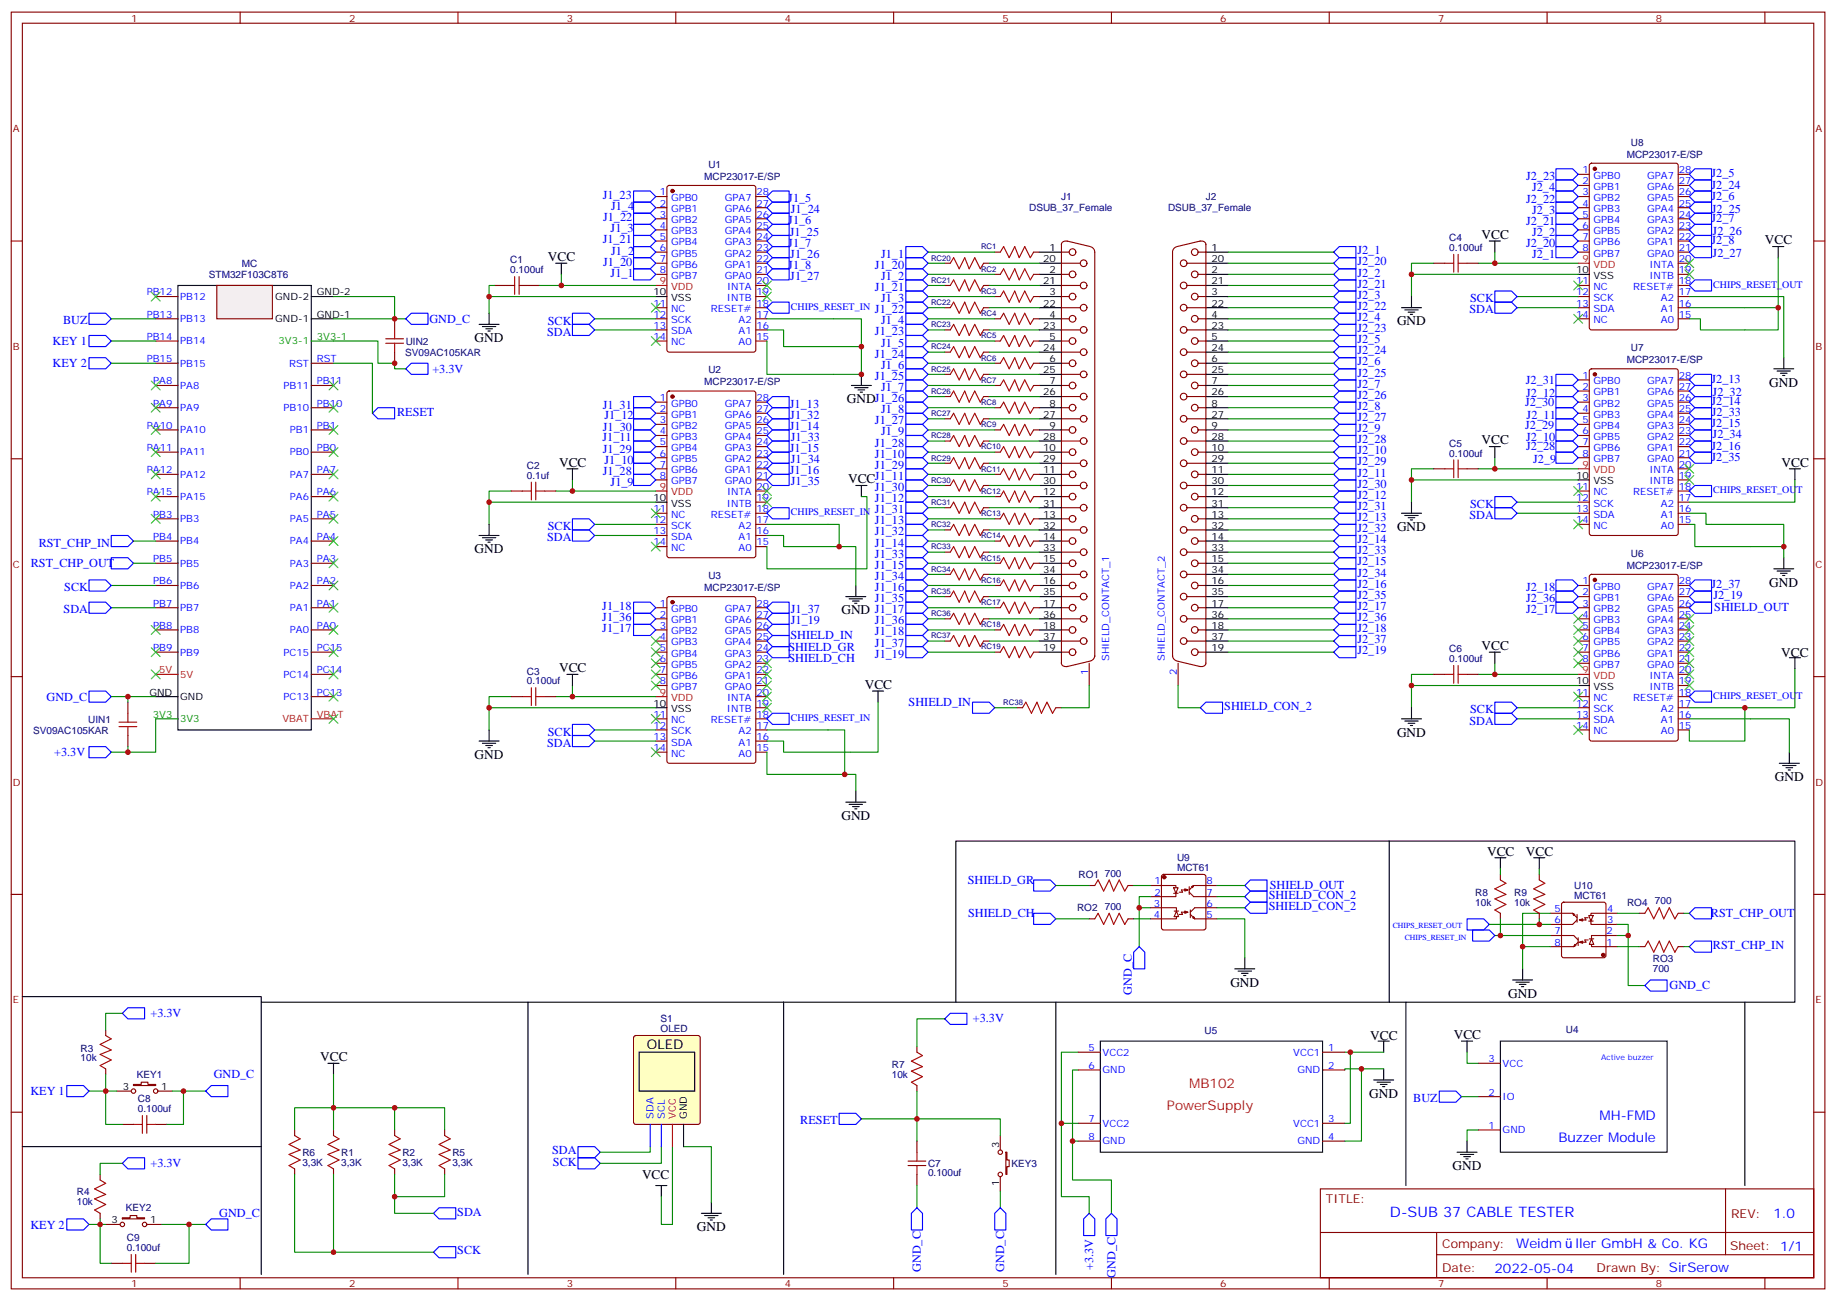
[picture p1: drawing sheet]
<svg xmlns="http://www.w3.org/2000/svg" width="583mm" height="413mm" viewBox="0 0 583 413" stroke-linecap="round" stroke-linejoin="round" font-family="sans-serif">
<defs><g id="words">
<text font-size="4.6" fill="#00f" x="441.2" y="386.5">D-SUB 37 CABLE TESTER</text>
<g font-size="4.2">
<text x="470.3" y="75.8">VCC</text>
<text x="560.2" y="77.6">VCC</text>
<text x="174" y="82.9">VCC</text>
<text x="443.5" y="103.3">GND</text>
<text x="150.7" y="108.6">GND</text>
<text x="561.7" y="122.7">GND</text>
<text x="268.9" y="128">GNDJ1_26</text>
<text x="470.3" y="141.1">VCC</text>
<text x="177.5" y="148.1">VCC</text>
<text x="565.5" y="148.1">VCC</text>
<text x="269.2" y="153.4">VCC</text>
<text x="443.5" y="168.6">GND</text>
<text x="150.7" y="175.6">GND</text>
<text x="561.7" y="186.2">GND</text>
<text x="267.1" y="195.1">GND J1_17</text>
<text x="470.3" y="206.3">VCC</text>
<text x="565.4" y="208.5">VCC</text>
<text x="177.5" y="213.4">VCC</text>
<text x="274.5" y="218.7">VCC</text>
<text x="443.5" y="233.9">GND</text>
<text x="150.7" y="240.9">GND</text>
<text x="563.4" y="248">GND</text>
<text x="267.1" y="260.3">GND</text>
<text x="472.1" y="271.6">VCC</text>
<text x="484.4" y="271.6">VCC</text>
<text x="390.6" y="313.2">GND</text>
<text x="478.8" y="316.8">GND</text>
<text x="461.5" y="329.8">VCC</text>
<text x="205.4" y="332.9">OLED</text>
<text x="435" y="330.2">VCC</text>
<text x="101.6" y="336.9">VCC</text>
<text x="434.7" y="348.5">GND</text>
<text x="461.1" y="371.4">GND</text>
<text x="203.8" y="374.3">VCC</text>
<text x="221.3" y="390.8">GND</text>
</g>
<g font-size="4.2" fill="#f00">
<text x="377.5" y="345.4">MB102</text>
<text x="370.5" y="352.4">PowerSupply</text>
</g>
<g font-size="4.2" fill="#00f">
<text x="507.7" y="355.7">MH-FMD</text>
<text x="494.7" y="362.7">Buzzer Module</text>
<text x="562.9" y="386.7">1.0</text>
<text x="481.3" y="396.3">Weidm</text>
<text x="500.2" y="396.3">ller GmbH &amp; Co. KG</text>
<text x="474.4" y="404.1">2022-05-04</text>
</g>
<g font-size="3.9" fill="#00f">
<text x="484.5" y="57.3">J2_23</text>
<text x="543.3" y="56.3">J2_5</text>
<text x="543.3" y="59.8">J2_24</text>
<text x="191.3" y="63.2">J1_23</text>
<text x="250.2" y="64.2">J1_5</text>
<text x="484.5" y="64.3">J2_22</text>
<text x="486.3" y="60.8">J2_4</text>
<text x="543.3" y="63.4">J2_6</text>
<text x="191.4" y="70.2">J1_22</text>
<text x="194" y="66.7">J1_4</text>
<text x="250.2" y="71.2">J1_6</text>
<text x="251" y="67.7">J1_24</text>
<text x="484.5" y="71.4">J2_21</text>
<text x="486.3" y="67.8">J2_3</text>
<text x="543.3" y="70.4">J2_7</text>
<text x="543.4" y="67.5">J2_25</text>
<text x="191.3" y="77.3">J1_21</text>
<text x="193.8" y="73.7">J1_3</text>
<text x="250.8" y="74.8">J1_25</text>
<text x="486.3" y="74.9">J2_2</text>
<text x="543.3" y="77.5">J2_8</text>
<text x="543.7" y="74.5">J2_26</text>
<text x="194" y="80.8">J1_2</text>
<text x="250.2" y="78.3">J1_7</text>
<text x="250.9" y="81.9">J1_26</text>
<text x="279.7" y="81.8">J1_1</text>
<text x="430.9" y="80.8">J2_1</text>
<text x="484.5" y="78.4">J2_20</text>
<text x="486.3" y="82">J2_1</text>
<text x="543.7" y="81.6">J2_27</text>
<text x="191.4" y="84.3">J1_20</text>
<text x="193.8" y="87.9">J1_1</text>
<text x="250.2" y="85.3">J1_8</text>
<text x="250.9" y="88.9">J1_27</text>
<text x="277.7" y="85.3">J1_20</text>
<text x="279.7" y="88.9">J1_2</text>
<text x="430.9" y="84.3">J2_20</text>
<text x="430.9" y="87.8">J2_2</text>
<text x="277.7" y="92.4">J1_21</text>
<text x="279.7" y="95.9">J1_3</text>
<text x="430.9" y="91.3">J2_21</text>
<text x="430.9" y="94.9">J2_3</text>
<text x="466.7" y="96">SCK</text>
<text x="277.7" y="99.4">J1_22</text>
<text x="430.9" y="98.4">J2_22</text>
<text x="430.9" y="101.9">J2_4</text>
<text x="466.5" y="99.5">SDA</text>
<text x="20" y="103">BUZ</text>
<text x="136.3" y="102.4">GND_C</text>
<text x="173.7" y="106.6">SDA</text>
<text x="173.9" y="103">SCK</text>
<text x="277.7" y="106.5">J1_23</text>
<text x="279.7" y="103">J1_4</text>
<text x="430.9" y="105.4">J2_23</text>
<text x="16.7" y="109.6">KEY 1</text>
<text x="277.7" y="113.6">J1_24</text>
<text x="279.7" y="110">J1_5</text>
<text x="430.9" y="109">J2_5</text>
<text x="430.9" y="112.5">J2_24</text>
<text x="16.7" y="116.6">KEY 2</text>
<text x="137.3" y="118.3">+3.3V</text>
<text x="279.7" y="117.1">J1_6</text>
<text x="430.9" y="116">J2_6</text>
<text x="430.9" y="119.6">J2_25</text>
<text x="277.7" y="120.6">J1_25</text>
<text x="279.7" y="124.1">J1_7</text>
<text x="430.9" y="123.1">J2_7</text>
<text x="484.4" y="121.9">J2_31</text>
<text x="543.3" y="121.6">J2_13</text>
<text x="543.7" y="125.7">J2_32</text>
<text x="126.1" y="132">RESET</text>
<text x="191.3" y="129.8">J1_31</text>
<text x="250.8" y="129.4">J1_13</text>
<text x="279.7" y="131.2">J1_8</text>
<text x="430.9" y="126.6">J2_26</text>
<text x="430.9" y="130.1">J2_8</text>
<text x="484.1" y="129">J2_30</text>
<text x="484.5" y="126.1">J2_12</text>
<text x="543.3" y="128.6">J2_14</text>
<text x="191.4" y="136.8">J1_30</text>
<text x="191.9" y="133">J1_12</text>
<text x="250.8" y="136.5">J1_14</text>
<text x="250.9" y="133">J1_32</text>
<text x="277.7" y="134.7">J1_27</text>
<text x="430.9" y="133.7">J2_27</text>
<text x="430.9" y="137.2">J2_9</text>
<text x="484.1" y="136">J2_29</text>
<text x="484.6" y="133.1">J2_11</text>
<text x="543.3" y="135.7">J2_15</text>
<text x="543.4" y="132">J2_33</text>
<text x="191.3" y="140.1">J1_11</text>
<text x="191.3" y="143.9">J1_29</text>
<text x="250.8" y="143.5">J1_15</text>
<text x="251" y="140">J1_33</text>
<text x="277.7" y="141.8">J1_28</text>
<text x="279.7" y="138.3">J1_9</text>
<text x="430.9" y="140.7">J2_28</text>
<text x="484.5" y="140.2">J2_10</text>
<text x="484.5" y="143">J2_28</text>
<text x="543.3" y="142.8">J2_16</text>
<text x="543.7" y="139.1">J2_34</text>
<text x="191.9" y="147.2">J1_10</text>
<text x="251" y="147.1">J1_34</text>
<text x="277.7" y="145.3">J1_10</text>
<text x="277.7" y="148.8">J1_29</text>
<text x="430.9" y="144.3">J2_10</text>
<text x="430.9" y="147.8">J2_29</text>
<text x="486.7" y="147.1">J2_9</text>
<text x="543.3" y="146.3">J2_35</text>
<text x="191.3" y="151">J1_28</text>
<text x="193.9" y="154.2">J1_9</text>
<text x="250.8" y="150.6">J1_16</text>
<text x="251" y="154.1">J1_35</text>
<text x="277.7" y="152.4">J1_11</text>
<text x="277.7" y="155.9">J1_30</text>
<text x="430.9" y="151.3">J2_11</text>
<text x="430.9" y="154.8">J2_30</text>
<text x="277.7" y="159.4">J1_12</text>
<text x="430.9" y="158.4">J2_12</text>
<text x="430.9" y="161.9">J2_31</text>
<text x="466.7" y="161.2">SCK</text>
<text x="277.7" y="162.9">J1_31</text>
<text x="277.7" y="166.5">J1_13</text>
<text x="430.9" y="165.4">J2_13</text>
<text x="466.5" y="164.8">SDA</text>
<text x="12.3" y="173.5">RST_CHP_IN</text>
<text x="173.7" y="171.8">SDA</text>
<text x="173.9" y="168.3">SCK</text>
<text x="277.7" y="170">J1_32</text>
<text x="277.7" y="173.5">J1_14</text>
<text x="430.9" y="168.9">J2_32</text>
<text x="430.9" y="172.5">J2_14</text>
<text x="277.7" y="177.1">J1_33</text>
<text x="430.9" y="176">J2_33</text>
<text x="430.9" y="179.5">J2_15</text>
<text x="9.8" y="180.1">RST_CHP_OUT</text>
<text x="277.7" y="180.6">J1_15</text>
<text x="277.7" y="184.1">J1_34</text>
<text x="430.9" y="183.1">J2_34</text>
<text x="20.4" y="187.7">SCK</text>
<text x="277.7" y="187.6">J1_16</text>
<text x="277.7" y="191.2">J1_35</text>
<text x="430.9" y="186.6">J2_16</text>
<text x="430.9" y="190.1">J2_35</text>
<text x="484.5" y="187.6">J2_18</text>
<text x="484.5" y="191.2">J2_36</text>
<text x="543.3" y="186.7">J2_37</text>
<text x="543.9" y="190.1">J2_19</text>
<text x="20.2" y="194.8">SDA</text>
<text x="191.2" y="193.6">J1_18</text>
<text x="191.2" y="197.2">J1_36</text>
<text x="251" y="194.7">J1_37</text>
<text x="430.9" y="193.6">J2_17</text>
<text x="430.9" y="197.2">J2_36</text>
<text x="484.5" y="194.7">J2_17</text>
<text x="544.2" y="194.1">SHIELD_OUT</text>
<text x="191.2" y="200.7">J1_17</text>
<text x="250.9" y="203">SHIELD_IN</text>
<text x="251" y="198.2">J1_19</text>
<text x="277.7" y="198.2">J1_36</text>
<text x="277.7" y="201.8">J1_18</text>
<text x="430.9" y="200.7">J2_18</text>
<text x="250.3" y="206.5">SHIELD_GR</text>
<text x="277.7" y="205.3">J1_37</text>
<text x="277.7" y="208.8">J1_19</text>
<text x="430.9" y="204.2">J2_37</text>
<text x="430.9" y="207.8">J2_19</text>
<text x="250.3" y="210.1">SHIELD_CH</text>
<text x="14.8" y="222.4">GND_C</text>
<text x="288.4" y="224.1">SHIELD_IN</text>
<text x="388.6" y="225.4">SHIELD_CON_2</text>
<text x="466.7" y="226.5">SCK</text>
<text x="173.9" y="233.6">SCK</text>
<text x="466.5" y="230">SDA</text>
<text x="173.7" y="237.1">SDA</text>
<text x="17.2" y="240">+3.3V</text>
<text x="307.2" y="280.6">SHIELD_GR</text>
<text x="402.7" y="285.4">SHIELD_CON_2</text>
<text x="403.1" y="282.3">SHIELD_OUT</text>
<text x="307.3" y="291.2">SHIELD_CH</text>
<text x="402.7" y="288.9">SHIELD_CON_2</text>
<text x="543.1" y="291.2">RST_CHP_OUT</text>
<text x="543.7" y="301.2">RST_CHP_IN</text>
<text x="359.3" y="315.8" transform="rotate(-90 359.3 315.8)">GND_C</text>
<text x="530" y="314.1">GND_C</text>
<text x="47.8" y="322.8">+3.3V</text>
<text x="308.8" y="324.6">+3.3V</text>
<text x="9.6" y="347.7">KEY 1</text>
<text x="67.8" y="342.4">GND_C</text>
<text x="448.6" y="349.9">BUZ</text>
<text x="254.1" y="357">RESET</text>
<text x="47.8" y="370.4">+3.3V</text>
<text x="175.3" y="366.5">SDA</text>
<text x="175.5" y="370">SCK</text>
<text x="69.6" y="386.5">GND_C</text>
<text x="145.1" y="385.9">SDA</text>
<text x="9.6" y="390">KEY 2</text>
<text x="145.1" y="398.3">SCK</text>
<text x="292.3" y="403.8" transform="rotate(-90 292.3 403.8)">GND_C</text>
<text x="318.8" y="403.8" transform="rotate(-90 318.8 403.8)">GND_C</text>
<text x="347" y="403.3" transform="rotate(-90 347 403.3)">+3.3V</text>
<text x="354.1" y="405.6" transform="rotate(-90 354.1 405.6)">GND_C</text>
</g>
<g font-size="3.9" fill="#800">
<text x="420.9" y="382">TITLE:</text>
<text x="549.5" y="386.7">REV:</text>
<text x="457.8" y="396.2">Company:</text>
<text x="549.2" y="396.8">Sheet: 1/1</text>
<text x="457.8" y="403.9">Date:</text>
<text x="506.8" y="404">Drawn By: SirSerow</text>
</g>
<g font-size="3.2" fill="#800">
<text x="41.7" y="6.8">1</text>
<text x="110.8" y="6.8">2</text>
<text x="180" y="6.8">3</text>
<text x="249.1" y="6.8">4</text>
<text x="318.2" y="6.8">5</text>
<text x="387.4" y="6.8">6</text>
<text x="456.5" y="6.8">7</text>
<text x="525.7" y="6.8">8</text>
<text x="4.1" y="41.9">A</text>
<text x="576.3" y="41.9">A</text>
<text x="4.1" y="111.1">B</text>
<text x="576.3" y="111.1">B</text>
<text x="4.1" y="180.2">C</text>
<text x="576.3" y="180.2">C</text>
<text x="4.1" y="249.4">D</text>
<text x="576.3" y="249.4">D</text>
<text x="4.1" y="318.5">E</text>
<text x="576.3" y="318.5">E</text>
<text x="41.7" y="408.7">1</text>
<text x="110.8" y="408.7">2</text>
<text x="180" y="408.7">3</text>
<text x="249.1" y="408.7">4</text>
<text x="318.2" y="408.7">5</text>
<text x="387.4" y="408.7">6</text>
<text x="456.5" y="408.7">7</text>
<text x="525.7" y="408.7">8</text>
</g>
<g font-size="3.2" fill="#000080">
<text x="517.7" y="46.2">U8</text>
<text x="224.9" y="53.3">U1</text>
<text x="516.4" y="50">MCP23017-E/SP</text>
<text x="223.6" y="57.1">MCP23017-E/SP</text>
<text x="336.9" y="63.5">J1</text>
<text x="382.8" y="63.5">J2</text>
<text x="326.7" y="67">DSUB_37_Female</text>
<text x="370.8" y="67">DSUB_37_Female</text>
<text x="460.1" y="76.6">C4</text>
<text x="162" y="83.6">C1</text>
<text x="460.1" y="79.7">0.100uf</text>
<text x="66.3" y="88.2">STM32F103C8T6</text>
<text x="76.8" y="84.7">MC</text>
<text x="162" y="86.7">0.100uf</text>
<text x="128.7" y="112.9">SV09AC105KAR</text>
<text x="128.8" y="109.4">UIN2</text>
<text x="517.7" y="111.5">U7</text>
<text x="224.9" y="118.6">U2</text>
<text x="516.4" y="115.3">MCP23017-E/SP</text>
<text x="223.6" y="122.3">MCP23017-E/SP</text>
<text x="460.1" y="141.8">C5</text>
<text x="167.3" y="148.9">C2</text>
<text x="460.1" y="145">0.100uf</text>
<text x="167.3" y="152">0.1uf</text>
<text x="517.7" y="176.8">U6</text>
<text x="224.9" y="183.8">U3</text>
<text x="516.4" y="180.5">MCP23017-E/SP</text>
<text x="223.6" y="187.6">MCP23017-E/SP</text>
<text x="460.1" y="207.1">C6</text>
<text x="167.3" y="214.2">C3</text>
<text x="460.1" y="210.2">0.100uf</text>
<text x="167.3" y="217.3">0.100uf</text>
<text x="10.5" y="232.9">SV09AC105KAR</text>
<text x="28" y="229.4">UIN1</text>
<text x="373.6" y="273.2">U9</text>
<text x="342.4" y="278.7">RO1</text>
<text x="350.7" y="278.3">700</text>
<text x="373.6" y="276.4">MCT61</text>
<text x="468.3" y="287.6">10k</text>
<text x="468.3" y="284.5">R8</text>
<text x="480.7" y="287.6">10k</text>
<text x="480.7" y="284.5">R9</text>
<text x="499.7" y="285.4">MCT61</text>
<text x="499.7" y="282.1">U10</text>
<text x="516.5" y="287.5">RO4</text>
<text x="525.3" y="287.1">700</text>
<text x="341.9" y="289.3">RO2</text>
<text x="350.7" y="288.9">700</text>
<text x="524.7" y="305.5">RO3</text>
<text x="524.7" y="308.7">700</text>
<text x="209.7" y="327.7">OLED</text>
<text x="209.7" y="324.5">S1</text>
<text x="382.4" y="328.1">U5</text>
<text x="497.1" y="328">U4</text>
<text x="25.6" y="333.9">R3</text>
<text x="25.6" y="337">10k</text>
<text x="283.1" y="339.2">R7</text>
<text x="43.5" y="342.2">KEY1</text>
<text x="283.1" y="342.3">10k</text>
<text x="43.8" y="353.1">0.100uf</text>
<text x="43.8" y="349.9">C8</text>
<text x="96" y="370">3,3K</text>
<text x="96" y="366.9">R6</text>
<text x="108.3" y="370">3,3K</text>
<text x="108.3" y="366.9">R1</text>
<text x="127.7" y="370">3,3K</text>
<text x="127.7" y="366.9">R2</text>
<text x="143.6" y="370">3,3K</text>
<text x="143.6" y="366.9">R5</text>
<text x="294.6" y="370.5">C7</text>
<text x="321.1" y="370.5">KEY3</text>
<text x="294.6" y="373.4">0.100uf</text>
<text x="24.4" y="382.4">10k</text>
<text x="24.4" y="379.3">R4</text>
<text x="39.9" y="384.6">KEY2</text>
<text x="40.3" y="394">C9</text>
<text x="40.3" y="397.2">0.100uf</text>
</g>
<g font-size="3.2" fill="#00f">
<text x="502.3" y="55">1</text>
<text x="502.3" y="58.5">2</text>
<text x="505.8" y="56.8">GPB0</text>
<text x="522.9" y="56.8">GPA7</text>
<text x="532.9" y="58.5">27</text>
<text x="532.9" y="55">28</text>
<text x="209.5" y="62.1">1</text>
<text x="209.5" y="65.6">2</text>
<text x="213" y="63.8">GPB0</text>
<text x="230.1" y="63.8">GPA7</text>
<text x="240.1" y="65.6">27</text>
<text x="240.1" y="62.1">28</text>
<text x="502.3" y="62.1">3</text>
<text x="502.3" y="65.6">4</text>
<text x="505.8" y="60.3">GPB1</text>
<text x="505.8" y="63.8">GPB2</text>
<text x="522.9" y="63.8">GPA5</text>
<text x="522.9" y="60.3">GPA6</text>
<text x="532.9" y="65.6">25</text>
<text x="532.9" y="62.1">26</text>
<text x="209.5" y="69.1">3</text>
<text x="213" y="67.3">GPB1</text>
<text x="213" y="70.9">GPB2</text>
<text x="230.1" y="70.9">GPA5</text>
<text x="230.1" y="67.3">GPA6</text>
<text x="240.1" y="69.1">26</text>
<text x="502.3" y="69.1">5</text>
<text x="505.8" y="67.3">GPB3</text>
<text x="505.8" y="70.9">GPB4</text>
<text x="522.9" y="70.9">GPA3</text>
<text x="522.9" y="67.3">GPA4</text>
<text x="532.9" y="69.1">24</text>
<text x="209.5" y="72.6">4</text>
<text x="209.5" y="76.2">5</text>
<text x="213" y="74.4">GPB3</text>
<text x="213" y="77.9">GPB4</text>
<text x="230.1" y="77.9">GPA3</text>
<text x="230.1" y="74.4">GPA4</text>
<text x="240.1" y="76.2">24</text>
<text x="240.1" y="72.6">25</text>
<text x="502.3" y="72.6">6</text>
<text x="502.3" y="76.2">7</text>
<text x="505.8" y="74.4">GPB5</text>
<text x="505.8" y="77.9">GPB6</text>
<text x="522.9" y="77.9">GPA1</text>
<text x="522.9" y="74.4">GPA2</text>
<text x="532.9" y="76.2">22</text>
<text x="532.9" y="72.6">23</text>
<text x="209.5" y="79.7">6</text>
<text x="209.5" y="83.2">7</text>
<text x="213" y="81.5">GPB5</text>
<text x="230.1" y="81.5">GPA2</text>
<text x="240.1" y="83.2">22</text>
<text x="240.1" y="79.7">23</text>
<text x="502.3" y="79.7">8</text>
<text x="505.8" y="81.5">GPB7</text>
<text x="522.9" y="81.5">GPA0</text>
<text x="532.9" y="83.2">20</text>
<text x="532.9" y="79.7">21</text>
<text x="209.5" y="86.7">8</text>
<text x="213" y="85">GPB6</text>
<text x="213" y="88.5">GPB7</text>
<text x="230.1" y="88.5">GPA0</text>
<text x="230.1" y="85">GPA1</text>
<text x="240.1" y="86.7">21</text>
<text x="523.6" y="88.5">INTB</text>
<text x="523.6" y="85">INTA</text>
<text x="532.9" y="86.7">19</text>
<text x="46.6" y="93.8">PB12</text>
<text x="57.2" y="95.2">PB12</text>
<text x="230.8" y="95.6">INTB</text>
<text x="230.8" y="92">INTA</text>
<text x="240.1" y="93.8">19</text>
<text x="240.1" y="90.3">20</text>
<text x="500.3" y="90.3">11</text>
<text x="500.3" y="93.8">12</text>
<text x="505.8" y="92">NC</text>
<text x="505.8" y="95.6">SCK</text>
<text x="518.5" y="92">RESET#</text>
<text x="527.2" y="95.6">A2</text>
<text x="532.9" y="93.8">17</text>
<text x="532.9" y="90.3">18</text>
<text x="543.8" y="91.3">CHIPS_RESET_OUT</text>
<text x="46.6" y="100.9">PB13</text>
<text x="207.5" y="97.3">11</text>
<text x="207.5" y="100.9">12</text>
<text x="213" y="99.1">NC</text>
<text x="225.7" y="99.1">RESET#</text>
<text x="240.1" y="100.9">17</text>
<text x="240.1" y="97.3">18</text>
<text x="251" y="98.4">CHIPS_RESET_IN</text>
<text x="500.3" y="97.3">13</text>
<text x="500.3" y="100.9">14</text>
<text x="505.8" y="99.1">SDA</text>
<text x="527.2" y="99.1">A1</text>
<text x="532.9" y="100.9">15</text>
<text x="532.9" y="97.3">16</text>
<text x="46.6" y="107.9">PB14</text>
<text x="57.2" y="102.3">PB13</text>
<text x="207.5" y="104.4">13</text>
<text x="207.5" y="107.9">14</text>
<text x="213" y="102.6">SCK</text>
<text x="213" y="106.2">SDA</text>
<text x="234.4" y="106.2">A1</text>
<text x="234.4" y="102.6">A2</text>
<text x="240.1" y="107.9">15</text>
<text x="240.1" y="104.4">16</text>
<text x="505.8" y="102.6">NC</text>
<text x="527.2" y="102.6">A0</text>
<text x="57.2" y="109.3">PB14</text>
<text x="213" y="109.7">NC</text>
<text x="234.4" y="109.7">A0</text>
<text x="46.6" y="115">PB15</text>
<text x="57.2" y="116.4">PB15</text>
<text x="91.8" y="116.4">RST</text>
<text x="100.6" y="115">RST</text>
<text x="48.6" y="122">PA8</text>
<text x="57.2" y="123.4">PA8</text>
<text x="90" y="123.4">PB11</text>
<text x="100.6" y="122">PB11</text>
<text x="502.3" y="120.3">1</text>
<text x="502.3" y="123.8">2</text>
<text x="505.8" y="122">GPB0</text>
<text x="505.8" y="125.6">GPB1</text>
<text x="522.9" y="125.6">GPA6</text>
<text x="522.9" y="122">GPA7</text>
<text x="532.9" y="123.8">27</text>
<text x="532.9" y="120.3">28</text>
<text x="48.6" y="129.1">PA9</text>
<text x="57.2" y="130.5">PA9</text>
<text x="90" y="130.5">PB10</text>
<text x="100.6" y="129.1">PB10</text>
<text x="209.5" y="127.3">1</text>
<text x="209.5" y="130.8">2</text>
<text x="213" y="129.1">GPB0</text>
<text x="230.1" y="129.1">GPA7</text>
<text x="240.1" y="130.8">27</text>
<text x="240.1" y="127.3">28</text>
<text x="502.3" y="127.3">3</text>
<text x="502.3" y="130.8">4</text>
<text x="505.8" y="129.1">GPB2</text>
<text x="522.9" y="129.1">GPA5</text>
<text x="532.9" y="130.8">25</text>
<text x="532.9" y="127.3">26</text>
<text x="46.6" y="136.1">PA10</text>
<text x="57.2" y="137.5">PA10</text>
<text x="92" y="137.5">PB1</text>
<text x="100.6" y="136.1">PB1</text>
<text x="209.5" y="134.4">3</text>
<text x="209.5" y="137.9">4</text>
<text x="213" y="132.6">GPB1</text>
<text x="213" y="136.1">GPB2</text>
<text x="230.1" y="136.1">GPA5</text>
<text x="230.1" y="132.6">GPA6</text>
<text x="240.1" y="137.9">25</text>
<text x="240.1" y="134.4">26</text>
<text x="502.3" y="134.4">5</text>
<text x="502.3" y="137.9">6</text>
<text x="505.8" y="132.6">GPB3</text>
<text x="505.8" y="136.1">GPB4</text>
<text x="522.9" y="136.1">GPA3</text>
<text x="522.9" y="132.6">GPA4</text>
<text x="532.9" y="137.9">23</text>
<text x="532.9" y="134.4">24</text>
<text x="46.6" y="143.2">PA11</text>
<text x="100.6" y="143.2">PB0</text>
<text x="209.5" y="141.4">5</text>
<text x="213" y="139.7">GPB3</text>
<text x="213" y="143.2">GPB4</text>
<text x="230.1" y="143.2">GPA3</text>
<text x="230.1" y="139.7">GPA4</text>
<text x="240.1" y="141.4">24</text>
<text x="502.3" y="141.4">7</text>
<text x="505.8" y="139.7">GPB5</text>
<text x="505.8" y="143.2">GPB6</text>
<text x="522.9" y="143.2">GPA1</text>
<text x="522.9" y="139.7">GPA2</text>
<text x="532.9" y="141.4">22</text>
<text x="57.2" y="144.6">PA11</text>
<text x="92" y="144.6">PB0</text>
<text x="209.5" y="145">6</text>
<text x="209.5" y="148.5">7</text>
<text x="213" y="146.7">GPB5</text>
<text x="230.1" y="146.7">GPA2</text>
<text x="240.1" y="148.5">22</text>
<text x="240.1" y="145">23</text>
<text x="502.3" y="145">8</text>
<text x="505.8" y="146.7">GPB7</text>
<text x="522.9" y="146.7">GPA0</text>
<text x="532.9" y="148.5">20</text>
<text x="532.9" y="145">21</text>
<text x="46.6" y="150.2">PA12</text>
<text x="57.2" y="151.7">PA12</text>
<text x="92" y="151.7">PA7</text>
<text x="100.6" y="150.2">PA7</text>
<text x="209.5" y="152">8</text>
<text x="213" y="150.2">GPB6</text>
<text x="213" y="153.8">GPB7</text>
<text x="230.1" y="153.8">GPA0</text>
<text x="230.1" y="150.2">GPA1</text>
<text x="240.1" y="155.5">20</text>
<text x="240.1" y="152">21</text>
<text x="500.3" y="155.5">11</text>
<text x="523.6" y="153.8">INTB</text>
<text x="523.6" y="150.2">INTA</text>
<text x="532.9" y="155.5">18</text>
<text x="532.9" y="152">19</text>
<text x="46.6" y="157.3">PA15</text>
<text x="57.2" y="158.7">PA15</text>
<text x="92" y="158.7">PA6</text>
<text x="100.6" y="157.3">PA6</text>
<text x="230.8" y="160.8">INTB</text>
<text x="230.8" y="157.3">INTA</text>
<text x="240.1" y="159.1">19</text>
<text x="500.3" y="159.1">12</text>
<text x="505.8" y="157.3">NC</text>
<text x="505.8" y="160.8">SCK</text>
<text x="518.5" y="157.3">RESET#</text>
<text x="527.2" y="160.8">A2</text>
<text x="532.9" y="159.1">17</text>
<text x="543.8" y="156.6">CHIPS_RESET_OUT</text>
<text x="48.6" y="164.4">PB3</text>
<text x="57.2" y="165.8">PB3</text>
<text x="92" y="165.8">PA5</text>
<text x="100.6" y="164.4">PA5</text>
<text x="207.5" y="162.6">11</text>
<text x="207.5" y="166.1">12</text>
<text x="213" y="164.4">NC</text>
<text x="213" y="167.9">SCK</text>
<text x="225.7" y="164.4">RESET#</text>
<text x="234.4" y="167.9">A2</text>
<text x="240.1" y="166.1">17</text>
<text x="240.1" y="162.6">18</text>
<text x="251" y="163.7">CHIPS_RESET_IN</text>
<text x="500.3" y="162.6">13</text>
<text x="500.3" y="166.1">14</text>
<text x="505.8" y="164.4">SDA</text>
<text x="505.8" y="167.9">NC</text>
<text x="527.2" y="167.9">A0</text>
<text x="527.2" y="164.4">A1</text>
<text x="532.9" y="166.1">15</text>
<text x="532.9" y="162.6">16</text>
<text x="48.6" y="171.4">PB4</text>
<text x="57.2" y="172.8">PB4</text>
<text x="92" y="172.8">PA4</text>
<text x="100.6" y="171.4">PA4</text>
<text x="207.5" y="169.7">13</text>
<text x="207.5" y="173.2">14</text>
<text x="213" y="171.4">SDA</text>
<text x="234.4" y="171.4">A1</text>
<text x="240.1" y="173.2">15</text>
<text x="240.1" y="169.7">16</text>
<text x="48.6" y="178.5">PB5</text>
<text x="57.2" y="179.9">PB5</text>
<text x="92" y="179.9">PA3</text>
<text x="100.6" y="178.5">PA3</text>
<text x="213" y="174.9">NC</text>
<text x="234.4" y="174.9">A0</text>
<text x="48.6" y="185.5">PB6</text>
<text x="100.6" y="185.5">PA2</text>
<text x="502.3" y="185.5">1</text>
<text x="532.9" y="185.5">28</text>
<text x="57.2" y="186.9">PB6</text>
<text x="92" y="186.9">PA2</text>
<text x="502.3" y="189.1">2</text>
<text x="505.8" y="187.3">GPB0</text>
<text x="505.8" y="190.8">GPB1</text>
<text x="522.9" y="190.8">GPA6</text>
<text x="522.9" y="187.3">GPA7</text>
<text x="532.9" y="189.1">27</text>
<text x="48.6" y="192.6">PB7</text>
<text x="57.2" y="194">PB7</text>
<text x="92" y="194">PA1</text>
<text x="100.6" y="192.6">PA1</text>
<text x="209.5" y="192.6">1</text>
<text x="209.5" y="196.1">2</text>
<text x="213" y="194.3">GPB0</text>
<text x="213" y="197.9">GPB1</text>
<text x="230.1" y="197.9">GPA6</text>
<text x="230.1" y="194.3">GPA7</text>
<text x="240.1" y="196.1">27</text>
<text x="240.1" y="192.6">28</text>
<text x="502.3" y="192.6">3</text>
<text x="502.3" y="196.1">4</text>
<text x="505.8" y="194.3">GPB2</text>
<text x="505.8" y="197.9">GPB3</text>
<text x="522.9" y="197.9">GPA4</text>
<text x="522.9" y="194.3">GPA5</text>
<text x="532.9" y="196.1">25</text>
<text x="532.9" y="192.6">26</text>
<text x="48.6" y="199.6">PB8</text>
<text x="57.2" y="201">PB8</text>
<text x="92" y="201">PA0</text>
<text x="100.6" y="199.6">PA0</text>
<text x="209.5" y="199.6">3</text>
<text x="209.5" y="203.2">4</text>
<text x="213" y="201.4">GPB2</text>
<text x="230.1" y="201.4">GPA5</text>
<text x="240.1" y="203.2">25</text>
<text x="240.1" y="199.6">26</text>
<text x="502.3" y="199.6">5</text>
<text x="502.3" y="203.2">6</text>
<text x="505.8" y="201.4">GPB4</text>
<text x="522.9" y="201.4">GPA3</text>
<text x="532.9" y="203.2">23</text>
<text x="532.9" y="199.6">24</text>
<text x="48.6" y="206.7">PB9</text>
<text x="57.2" y="208.1">PB9</text>
<text x="89.9" y="208.1">PC15</text>
<text x="100.6" y="206.7">PC15</text>
<text x="209.5" y="206.7">5</text>
<text x="213" y="204.9">GPB3</text>
<text x="213" y="208.5">GPB4</text>
<text x="230.1" y="208.5">GPA3</text>
<text x="230.1" y="204.9">GPA4</text>
<text x="240.1" y="206.7">24</text>
<text x="352.1" y="209.9" transform="rotate(-90 352.1 209.9)">SHIELD_CONTACT_1</text>
<text x="369.7" y="209.9" transform="rotate(-90 369.7 209.9)">SHIELD_CONTACT_2</text>
<text x="502.3" y="206.7">7</text>
<text x="505.8" y="204.9">GPB5</text>
<text x="505.8" y="208.5">GPB6</text>
<text x="522.9" y="208.5">GPA1</text>
<text x="522.9" y="204.9">GPA2</text>
<text x="532.9" y="206.7">22</text>
<text x="89.9" y="215.2">PC14</text>
<text x="100.6" y="213.7">PC14</text>
<text x="209.5" y="210.2">6</text>
<text x="209.5" y="213.7">7</text>
<text x="213" y="212">GPB5</text>
<text x="213" y="215.5">GPB6</text>
<text x="230.1" y="215.5">GPA1</text>
<text x="230.1" y="212">GPA2</text>
<text x="240.1" y="213.7">22</text>
<text x="240.1" y="210.2">23</text>
<text x="345.4" y="214.4" transform="rotate(-90 345.4 214.4)">1</text>
<text x="373.6" y="214.4" transform="rotate(-90 373.6 214.4)">2</text>
<text x="502.3" y="210.2">8</text>
<text x="505.8" y="212">GPB7</text>
<text x="522.9" y="212">GPA0</text>
<text x="523.6" y="215.5">INTA</text>
<text x="532.9" y="213.7">20</text>
<text x="532.9" y="210.2">21</text>
<text x="100.6" y="220.8">PC13</text>
<text x="209.5" y="217.3">8</text>
<text x="213" y="219">GPB7</text>
<text x="230.1" y="219">GPA0</text>
<text x="240.1" y="220.8">20</text>
<text x="240.1" y="217.3">21</text>
<text x="500.3" y="220.8">11</text>
<text x="523.6" y="219">INTB</text>
<text x="532.9" y="220.8">18</text>
<text x="532.9" y="217.3">19</text>
<text x="543.8" y="221.9">CHIPS_RESET_OUT</text>
<text x="89.9" y="222.2">PC13</text>
<text x="207.5" y="227.9">11</text>
<text x="230.8" y="226.1">INTB</text>
<text x="230.8" y="222.6">INTA</text>
<text x="240.1" y="227.9">18</text>
<text x="240.1" y="224.3">19</text>
<text x="500.3" y="224.3">12</text>
<text x="500.3" y="227.9">13</text>
<text x="505.8" y="222.6">NC</text>
<text x="505.8" y="226.1">SCK</text>
<text x="518.5" y="222.6">RESET#</text>
<text x="527.2" y="226.1">A2</text>
<text x="532.9" y="227.9">16</text>
<text x="532.9" y="224.3">17</text>
<text x="207.5" y="231.4">12</text>
<text x="213" y="229.6">NC</text>
<text x="213" y="233.2">SCK</text>
<text x="225.7" y="229.6">RESET#</text>
<text x="234.4" y="233.2">A2</text>
<text x="240.1" y="231.4">17</text>
<text x="251" y="228.9">CHIPS_RESET_IN</text>
<text x="500.3" y="231.4">14</text>
<text x="505.8" y="229.6">SDA</text>
<text x="505.8" y="233.2">NC</text>
<text x="527.2" y="233.2">A0</text>
<text x="527.2" y="229.6">A1</text>
<text x="532.9" y="231.4">15</text>
<text x="207.5" y="234.9">13</text>
<text x="207.5" y="238.4">14</text>
<text x="213" y="236.7">SDA</text>
<text x="234.4" y="236.7">A1</text>
<text x="240.1" y="238.4">15</text>
<text x="240.1" y="234.9">16</text>
<text x="213" y="240.2">NC</text>
<text x="234.4" y="240.2">A0</text>
<text x="366.5" y="280.8">1</text>
<text x="383" y="280.8">8</text>
<text x="366.3" y="287.8">3</text>
<text x="366.5" y="284.3">2</text>
<text x="383" y="284.3">7</text>
<text x="383" y="287.8">6</text>
<text x="366.3" y="291.4">4</text>
<text x="383" y="291.4">5</text>
<text x="493.5" y="289.6">5</text>
<text x="493.5" y="293.1">6</text>
<text x="510.2" y="289.6">4</text>
<text x="510.2" y="293.1">3</text>
<text x="493.5" y="296.7">7</text>
<text x="510" y="296.7">2</text>
<text x="493.5" y="300.2">8</text>
<text x="510" y="300.2">1</text>
<text x="345.5" y="333.7">5</text>
<text x="350" y="335.1">VCC2</text>
<text x="410.5" y="335.1">VCC1</text>
<text x="421.6" y="333.7">1</text>
<text x="345.5" y="339.3">6</text>
<text x="350" y="340.7">GND</text>
<text x="411.9" y="340.7">GND</text>
<text x="421.6" y="339.3">2</text>
<text x="472.5" y="337.2">3</text>
<text x="477" y="338.6">VCC</text>
<text x="472.5" y="347.8">2</text>
<text x="477" y="349.2">IO</text>
<text x="207.5" y="355.2" transform="rotate(-90 207.5 355.2)">SDA</text>
<text x="211" y="355.2" transform="rotate(-90 211 355.2)">SCL</text>
<text x="345.5" y="356.3">7</text>
<text x="350" y="357.7">VCC2</text>
<text x="410.5" y="357.7">VCC1</text>
<text x="421.6" y="356.3">3</text>
<text x="472.5" y="358.4">1</text>
<text x="477" y="359.8">GND</text>
<text x="345.5" y="361.9">8</text>
<text x="350" y="363.3">GND</text>
<text x="411.9" y="363.3">GND</text>
<text x="421.6" y="361.9">4</text>
</g>
<g font-size="3.2">
<text x="331.1" y="83.2">20</text>
<text x="333.2" y="79.7">1</text>
<text x="384.6" y="79.7">1</text>
<text x="384.6" y="83.2">20</text>
<text x="333.2" y="86.7">2</text>
<text x="384.6" y="86.7">2</text>
<text x="500.3" y="86.7">10</text>
<text x="505.8" y="88.5">VSS</text>
<text x="87.4" y="95.2">GND-2</text>
<text x="100.6" y="93.8">GND-2</text>
<text x="207.5" y="93.8">10</text>
<text x="213" y="95.6">VSS</text>
<text x="331.1" y="90.3">21</text>
<text x="333.2" y="93.8">3</text>
<text x="384.6" y="93.8">3</text>
<text x="384.6" y="90.3">21</text>
<text x="100.6" y="100.9">GND-1</text>
<text x="331.1" y="97.3">22</text>
<text x="333.2" y="100.9">4</text>
<text x="384.6" y="100.9">4</text>
<text x="384.6" y="97.3">22</text>
<text x="87.4" y="102.3">GND-1</text>
<text x="331.1" y="104.4">23</text>
<text x="333.2" y="107.9">5</text>
<text x="384.6" y="107.9">5</text>
<text x="384.6" y="104.4">23</text>
<text x="331.1" y="111.4">24</text>
<text x="384.6" y="111.4">24</text>
<text x="331.1" y="118.5">25</text>
<text x="333.2" y="115">6</text>
<text x="384.6" y="118.5">25</text>
<text x="384.6" y="115">6</text>
<text x="331.1" y="125.6">26</text>
<text x="333.2" y="122">7</text>
<text x="384.6" y="125.6">26</text>
<text x="384.6" y="122">7</text>
<text x="333.2" y="129.1">8</text>
<text x="384.6" y="129.1">8</text>
<text x="331.1" y="132.6">27</text>
<text x="333.2" y="136.1">9</text>
<text x="384.6" y="132.6">27</text>
<text x="384.6" y="136.1">9</text>
<text x="331.1" y="139.7">28</text>
<text x="331.1" y="143.2">10</text>
<text x="384.6" y="139.7">28</text>
<text x="384.6" y="143.2">10</text>
<text x="331.1" y="146.7">29</text>
<text x="384.6" y="146.7">29</text>
<text x="331.1" y="150.2">11</text>
<text x="331.1" y="153.8">30</text>
<text x="384.6" y="150.2">11</text>
<text x="384.6" y="153.8">30</text>
<text x="500.3" y="152">10</text>
<text x="505.8" y="153.8">VSS</text>
<text x="207.5" y="159.1">10</text>
<text x="213" y="160.8">VSS</text>
<text x="331.1" y="157.3">12</text>
<text x="331.1" y="160.8">31</text>
<text x="384.6" y="157.3">12</text>
<text x="384.6" y="160.8">31</text>
<text x="331.1" y="164.4">13</text>
<text x="331.1" y="167.9">32</text>
<text x="384.6" y="164.4">13</text>
<text x="384.6" y="167.9">32</text>
<text x="331.1" y="171.4">14</text>
<text x="384.6" y="171.4">14</text>
<text x="331.1" y="174.9">33</text>
<text x="331.1" y="178.5">15</text>
<text x="384.6" y="174.9">33</text>
<text x="384.6" y="178.5">15</text>
<text x="331.1" y="182">34</text>
<text x="331.1" y="185.5">16</text>
<text x="384.6" y="182">34</text>
<text x="384.6" y="185.5">16</text>
<text x="331.1" y="189.1">35</text>
<text x="384.6" y="189.1">35</text>
<text x="331.1" y="192.6">17</text>
<text x="331.1" y="196.1">36</text>
<text x="384.6" y="192.6">17</text>
<text x="384.6" y="196.1">36</text>
<text x="331.1" y="199.6">18</text>
<text x="331.1" y="203.2">37</text>
<text x="384.6" y="199.6">18</text>
<text x="384.6" y="203.2">37</text>
<text x="331.1" y="206.7">19</text>
<text x="384.6" y="206.7">19</text>
<text x="47.4" y="220.8">GND</text>
<text x="500.3" y="217.3">10</text>
<text x="505.8" y="219">VSS</text>
<text x="57.2" y="222.2">GND</text>
<text x="207.5" y="224.3">10</text>
<text x="213" y="226.1">VSS</text>
<text x="38.9" y="346">3</text>
<text x="51.2" y="346">1</text>
<text x="218.1" y="355.2" transform="rotate(-90 218.1 355.2)">GND</text>
<text x="317.2" y="364.4" transform="rotate(-90 317.2 364.4)">3</text>
<text x="317.2" y="376.6" transform="rotate(-90 317.2 376.6)">1</text>
<text x="35.4" y="388.4">3</text>
<text x="47.7" y="388.4">1</text>
</g>
<g font-size="3.2" fill="#f00">
<text x="502.3" y="83.2">9</text>
<text x="505.8" y="85">VDD</text>
<text x="209.5" y="90.3">9</text>
<text x="213" y="92">VDD</text>
<text x="502.3" y="148.5">9</text>
<text x="209.5" y="155.5">9</text>
<text x="505.8" y="150.2">VDD</text>
<text x="213" y="157.3">VDD</text>
<text x="50.5" y="213.7">5V</text>
<text x="57.2" y="215.2">5V</text>
<text x="502.3" y="213.7">9</text>
<text x="505.8" y="215.5">VDD</text>
<text x="209.5" y="220.8">9</text>
<text x="100.6" y="227.9">VBAT</text>
<text x="213" y="222.6">VDD</text>
<text x="89.6" y="229.3">VBAT</text>
<text x="214.5" y="355.2" transform="rotate(-90 214.5 355.2)">VCC</text>
</g>
<g font-size="3.2" fill="#090">
<text x="100.6" y="107.9">3V3-1</text>
<text x="88.4" y="109.3">3V3-1</text>
<text x="48.5" y="227.9">3V3</text>
<text x="57.2" y="229.3">3V3</text>
</g>
<g font-size="2.5" fill="#000080">
<text x="295.5" y="82.7">RC20</text>
<text x="311.4" y="79.2">RC1</text>
<text x="295.5" y="89.8">RC21</text>
<text x="311.4" y="86.3">RC2</text>
<text x="311.4" y="93.3">RC3</text>
<text x="295.5" y="96.8">RC22</text>
<text x="311.4" y="100.4">RC4</text>
<text x="295.5" y="103.9">RC23</text>
<text x="311.4" y="107.4">RC5</text>
<text x="295.5" y="110.9">RC24</text>
<text x="295.5" y="118">RC25</text>
<text x="311.4" y="114.5">RC6</text>
<text x="295.5" y="125.1">RC26</text>
<text x="311.4" y="121.5">RC7</text>
<text x="311.4" y="128.6">RC8</text>
<text x="295.5" y="132.1">RC27</text>
<text x="311.4" y="135.6">RC9</text>
<text x="295.5" y="139.2">RC28</text>
<text x="311.4" y="142.7">RC10</text>
<text x="295.5" y="146.2">RC29</text>
<text x="311.4" y="149.8">RC11</text>
<text x="295.5" y="153.3">RC30</text>
<text x="295.5" y="160.3">RC31</text>
<text x="311.4" y="156.8">RC12</text>
<text x="295.5" y="167.4">RC32</text>
<text x="311.4" y="163.9">RC13</text>
<text x="311.4" y="170.9">RC14</text>
<text x="295.5" y="174.4">RC33</text>
<text x="311.4" y="178">RC15</text>
<text x="295.5" y="181.5">RC34</text>
<text x="311.4" y="185">RC16</text>
<text x="295.5" y="188.6">RC35</text>
<text x="295.5" y="195.6">RC36</text>
<text x="311.4" y="192.1">RC17</text>
<text x="295.5" y="202.7">RC37</text>
<text x="311.4" y="199.1">RC18</text>
<text x="311.4" y="206.2">RC19</text>
<text x="318.5" y="223.8">RC38</text>
</g>
<g font-size="2.5" fill="#00f">
<text x="442.1" y="294.6">CHIPS_RESET_OUT</text>
<text x="445.9" y="298.6">CHIPS_RESET_IN</text>
<text x="508.3" y="336.4">Active buzzer</text>
</g>
</g></defs>
<g fill="none" stroke="#870000" stroke-width=".35">
<path d="M3.6 3.8h575.7v405.4h-575.7zM7.1 7.4h568.7v398.3h-568.7zM76.2 3.8v3.6M145.4 3.8v3.6M214.5 3.8v3.6M283.7 3.8v3.6M352.8 3.8v3.6M422 3.8v3.6M491.1 3.8v3.6M560.2 3.8v3.6M211.9 59.1l.5-.2h26.8l.7 .4v51.8l-.4 .6-27.1 .1-.6-.5-.1-51.7zM3.6 76.5h3.5"/>
<path d="M208.2 76.5h3.5M208.2 62.4h3.5M208.2 65.9h3.5M208.2 69.5h3.5M208.2 73h3.5M239.9 76.5h3.6M239.9 62.4h3.6M239.9 65.9h3.6M239.9 69.5h3.6M239.9 73h3.6M575.8 76.5h3.5M49.4 94.2h7.1"/>
<path d="M208.2 80h3.5M208.2 83.6h3.5M208.2 87.1h3.5M208.2 97.7h3.5M239.9 80h3.6M239.9 83.6h3.6M239.9 87.1h3.6M239.9 97.7h3.6M239.9 94.2h3.6M239.9 90.6h3.6M49.4 101.2h7.1M49.4 108.3h7.1"/>
<path d="M49.4 115.3h7.1M98.8 115.3h7.1M208.2 101.2h3.5M208.2 104.7h3.5M208.2 108.3h3.5M239.9 101.2h3.6M239.9 104.7h3.6M239.9 108.3h3.6M49.4 136.5h7.1M49.4 129.4h7.1M49.4 122.4h7.1M98.8 136.5h7.1"/>
<path d="M98.8 129.4h7.1M98.8 122.4h7.1M208.2 127.7h3.5M208.2 131.2h3.5M208.2 134.7h3.5M208.2 138.3h3.5M211.9 124.3l.5-.2h26.8l.7 .5v51.8l-.4 .6-27.1 .1-.6-.5-.1-51.8zM239.9 127.7h3.6M239.9 131.2h3.6M239.9 134.7h3.6M239.9 138.3h3.6M3.6 145.7h3.5"/>
<path d="M49.4 157.7h7.1M49.4 150.6h7.1M49.4 143.5h7.1M98.8 157.7h7.1M98.8 150.6h7.1M98.8 143.5h7.1M208.2 141.8h3.5M208.2 145.3h3.5M208.2 148.8h3.5M208.2 152.4h3.5M239.9 141.8h3.6M239.9 145.3h3.6"/>
<path d="M239.9 148.8h3.6M239.9 152.4h3.6M239.9 159.4h3.6M239.9 155.9h3.6M575.8 145.7h3.5M49.4 178.8h7.1M49.4 171.8h7.1M49.4 164.7h7.1M98.8 178.8h7.1M98.8 171.8h7.1M98.8 164.7h7.1M208.2 162.9h3.5"/>
<path d="M208.2 166.5h3.5M208.2 170h3.5M208.2 173.5h3.5M239.9 162.9h3.6M239.9 166.5h3.6M239.9 170h3.6M239.9 173.5h3.6M49.4 200h7.1M49.4 192.9h7.1M49.4 185.9h7.1M98.8 200h7.1M98.8 192.9h7.1"/>
<path d="M98.8 185.9h7.1M3.6 214.8h3.5M49.4 207h7.1M98.8 207h7.1M98.8 214.1h7.1M575.8 214.8h3.5M98.8 221.2h7.1M3.6 284h3.5M575.8 284h3.5M3.6 353.1h3.5M575.8 353.1h3.5M419.1 377.4h156.7v28.3h-156.7z"/>
<path d="M547.8 377.5v20.8M419.2 391.3h156.4M456 398.3h119.6M456 391.3v14.1M76.2 405.7v3.5M145.4 405.7v3.5M214.5 405.7v3.5M283.7 405.7v3.5M352.8 405.7v3.5M422 405.7v3.5M491.1 405.7v3.5M560.2 405.7v3.5"/>
</g>
<g fill="#870000" stroke="#870000" stroke-width=".35">
<circle cx="213.5" cy="60.6" r=".53"/>
<circle cx="213.5" cy="125.9" r=".53"/>
</g>
<path d="M208.2 90.6h3.5M208.2 155.9h3.5M49.4 214.1h7.1M98.8 228.2h7.1" fill="none" stroke="#f00" stroke-width=".35"/>
<path d="M56.5 90.6h42.3v141.1h-42.3zM98.8 94.2h7.1M208.2 94.2h3.5M98.8 101.2h7.1M208.2 159.4h3.5M49.4 221.2h7.1" fill="none" stroke="#000" stroke-width=".35"/>
<path d="M98.8 108.3h7.1M49.4 228.2h7.1" fill="none" stroke="#090" stroke-width=".35"/>
<path d="M68.8 90.6h17.7v10.6h-17.7z" fill="#f0f0f0" stroke="#870000" stroke-width=".35"/>
<g fill="none" stroke="#870000" stroke-width=".35">
<path d="M501 55.4h3.5M501 58.9h3.5M504.7 52l.5-.2h26.8l.7 .5v51.7l-.4 .7h-27.1l-.6-.4-.1-51.8zM532.7 55.4h3.6M532.7 58.9h3.6M336.9 77.6v133M338.7 76.5l7.4 1.8M338.9 76.6a1.32 1.32 0 0 0-2 1.1M346.2 78.3l1.1 .9 .2 .8v128.5M373.5 78.3l-1.1 .9-.2 .8v128.5M380.9 76.6a1.32 1.32 0 0 1 1.9 1.1M381 76.5l-7.4 1.8"/>
<path d="M382.8 77.6v133M501 62.4h3.5M501 65.9h3.5M501 69.5h3.5M501 73h3.5M501 76.5h3.5M532.7 62.4h3.6M532.7 65.9h3.6M532.7 69.5h3.6M532.7 73h3.6M532.7 76.5h3.6M157 90.6h3.5"/>
<path d="M167.6 90.6h3.5M336.9 87.1h2.5M336.9 80h2.5M336.9 94.2h2.5M336.9 83.6h6M336.9 90.6h6M336.9 97.7h6M376.8 83.6h6M376.8 90.6h6M376.8 97.7h6M380.3 87.1h2.5M380.3 80h2.5"/>
<path d="M380.3 94.2h2.5M455.1 83.6h3.5M465.7 83.6h3.5M501 80h3.5M501 94.2h3.5M501 90.6h3.5M501 97.7h3.5M532.7 87.1h3.6M532.7 80h3.6M532.7 94.2h3.6M532.7 83.6h3.6M532.7 90.6h3.6"/>
<path d="M532.7 97.7h3.6M336.9 101.2h2.5M336.9 108.3h2.5M336.9 104.7h6M336.9 115.3h2.5M336.9 111.8h6M336.9 118.9h6M376.8 104.7h6M376.8 111.8h6M376.8 118.9h6M380.3 101.2h2.5M380.3 108.3h2.5"/>
<path d="M380.3 115.3h2.5M501 101.2h3.5M504.7 117.3l.5-.2h26.8l.7 .4v51.8l-.4 .6-27.1 .1-.6-.5-.1-51.7zM532.7 101.2h3.6M336.9 122.4h2.5M336.9 129.4h2.5M336.9 125.9h6M336.9 136.5h2.5M336.9 133h6M376.8 125.9h6M376.8 133h6M380.3 122.4h2.5"/>
<path d="M380.3 129.4h2.5M380.3 136.5h2.5M501 120.6h3.5M501 124.1h3.5M501 127.7h3.5M501 131.2h3.5M501 134.7h3.5M501 138.3h3.5M532.7 120.6h3.6M532.7 124.1h3.6M532.7 127.7h3.6M532.7 131.2h3.6"/>
<path d="M532.7 134.7h3.6M532.7 138.3h3.6M162.3 155.9h3.5M172.9 155.9h3.5M336.9 140h6M336.9 143.5h2.5M336.9 147.1h6M336.9 150.6h2.5M336.9 154.1h6M336.9 157.7h2.5M376.8 140h6M376.8 147.1h6"/>
<path d="M376.8 154.1h6M380.3 143.5h2.5M380.3 150.6h2.5M380.3 157.7h2.5M455.1 148.8h3.5M465.7 148.8h3.5M501 141.8h3.5M501 145.3h3.5M501 155.9h3.5M501 159.4h3.5M532.7 141.8h3.6M532.7 145.3h3.6"/>
<path d="M532.7 155.9h3.6M532.7 159.4h3.6M532.7 152.4h3.6M532.7 148.8h3.6M336.9 161.2h6M336.9 164.7h2.5M336.9 168.2h6M336.9 171.8h2.5M336.9 175.3h6M336.9 178.8h2.5M376.8 161.2h6M376.8 168.2h6"/>
<path d="M376.8 175.3h6M380.3 164.7h2.5M380.3 171.8h2.5M380.3 178.8h2.5M501 162.9h3.5M501 166.5h3.5M532.7 162.9h3.6M532.7 166.5h3.6M208.2 192.9h3.5M208.2 196.5h3.5M208.2 200h3.5M211.9 189.6l.5-.2h26.8l.7 .4v51.8l-.4 .7h-27.1l-.6-.4-.1-51.8z"/>
<path d="M239.9 192.9h3.6M239.9 196.5h3.6M239.9 200h3.6M336.9 182.4h6M336.9 185.9h2.5M336.9 189.4h6M336.9 192.9h2.5M336.9 196.5h6M336.9 200h2.5M376.8 182.4h6M376.8 189.4h6M376.8 196.5h6"/>
<path d="M380.3 185.9h2.5M380.3 192.9h2.5M380.3 200h2.5M501 185.9h3.5M501 189.4h3.5M501 192.9h3.5M501 196.5h3.5M501 200h3.5M504.7 182.6l.5-.2h26.8l.7 .4v51.8l-.4 .6-27.1 .1-.6-.5-.1-51.7zM532.7 185.9h3.6M532.7 189.4h3.6M532.7 192.9h3.6"/>
<path d="M532.7 196.5h3.6M532.7 200h3.6M208.2 203.5h3.5M208.2 207h3.5M208.2 210.6h3.5M208.2 214.1h3.5M208.2 217.6h3.5M239.9 203.5h3.6M239.9 207h3.6M239.9 210.6h3.6M239.9 214.1h3.6M239.9 217.6h3.6"/>
<path d="M336.9 203.5h6M336.9 207h2.5M336.9 210.4a1.32 1.32 0 0 0 2 1.2M346.1 209.9l-7.4 1.7M347.5 208.1l-.2 .9-1.1 .8M372.2 208.1l.2 .9 1.1 .8M373.6 209.9l7.4 1.7M376.8 203.5h6M380.3 207h2.5M382.8 210.4a1.32 1.32 0 0 1-1.9 1.2M455.1 214.1h3.5M465.7 214.1h3.5"/>
<path d="M501 203.5h3.5M501 207h3.5M501 210.6h3.5M532.7 203.5h3.6M532.7 207h3.6M532.7 210.6h3.6M532.7 214.1h3.6M532.7 217.6h3.6M162.3 221.2h3.5M172.9 221.2h3.5M208.2 228.2h3.5M208.2 231.7h3.5"/>
<path d="M208.2 235.3h3.5M208.2 238.8h3.5M239.9 228.2h3.6M239.9 231.7h3.6M239.9 235.3h3.6M239.9 238.8h3.6M239.9 224.7h3.6M239.9 221.2h3.6M501 228.2h3.5M501 231.7h3.5M501 224.7h3.5M501 221.2h3.5"/>
<path d="M532.7 228.2h3.6M532.7 231.7h3.6M532.7 224.7h3.6M532.7 221.2h3.6M37.1 346.4h4.6M42.4 344.3h2.4v-.7h2.2v.7h2.4v.3h-7zM50.1 346.4h4.6M105.9 358.7v1.8M125.3 358.7v1.8M105.9 371.1v1.8M125.3 371.1v1.8M33.5 388.7h4.6"/>
<path d="M38.8 386.6h2.5v-.7h2.1v.7h2.5v.4h-7.1zM46.6 388.7h4.6"/>
<circle cx="340.5" cy="87.1" r="1.06"/>
<circle cx="340.5" cy="94.2" r="1.06"/>
<circle cx="340.5" cy="80" r="1.06"/>
<circle cx="344" cy="83.6" r="1.06"/>
<circle cx="344" cy="97.7" r="1.06"/>
<circle cx="344" cy="90.6" r="1.06"/>
<circle cx="375.7" cy="83.6" r="1.06"/>
<circle cx="375.7" cy="97.7" r="1.06"/>
<circle cx="375.7" cy="90.6" r="1.06"/>
<circle cx="379.3" cy="94.2" r="1.06"/>
<circle cx="379.3" cy="87.1" r="1.06"/>
<circle cx="379.3" cy="80" r="1.06"/>
<circle cx="340.5" cy="108.3" r="1.06"/>
<circle cx="340.5" cy="115.3" r="1.06"/>
<circle cx="340.5" cy="101.2" r="1.06"/>
<circle cx="344" cy="118.9" r="1.06"/>
<circle cx="344" cy="111.8" r="1.06"/>
<circle cx="344" cy="104.7" r="1.06"/>
<circle cx="375.7" cy="118.9" r="1.06"/>
<circle cx="375.7" cy="104.7" r="1.06"/>
<circle cx="375.7" cy="111.8" r="1.06"/>
<circle cx="379.3" cy="108.3" r="1.06"/>
<circle cx="379.3" cy="101.2" r="1.06"/>
<circle cx="379.3" cy="115.3" r="1.06"/>
<circle cx="340.5" cy="129.4" r="1.06"/>
<circle cx="340.5" cy="136.5" r="1.06"/>
<circle cx="340.5" cy="122.4" r="1.06"/>
<circle cx="344" cy="133" r="1.06"/>
<circle cx="344" cy="125.9" r="1.06"/>
<circle cx="375.7" cy="133" r="1.06"/>
<circle cx="375.7" cy="125.9" r="1.06"/>
<circle cx="379.3" cy="136.5" r="1.06"/>
<circle cx="379.3" cy="129.4" r="1.06"/>
<circle cx="379.3" cy="122.4" r="1.06"/>
<circle cx="340.5" cy="150.6" r="1.06"/>
<circle cx="340.5" cy="143.5" r="1.06"/>
<circle cx="340.5" cy="157.7" r="1.06"/>
<circle cx="344" cy="140" r="1.06"/>
<circle cx="344" cy="147.1" r="1.06"/>
<circle cx="344" cy="154.1" r="1.06"/>
<circle cx="375.7" cy="147.1" r="1.06"/>
<circle cx="375.7" cy="140" r="1.06"/>
<circle cx="375.7" cy="154.1" r="1.06"/>
<circle cx="379.3" cy="150.6" r="1.06"/>
<circle cx="379.3" cy="143.5" r="1.06"/>
<circle cx="379.3" cy="157.7" r="1.06"/>
<circle cx="340.5" cy="164.7" r="1.06"/>
<circle cx="340.5" cy="178.8" r="1.06"/>
<circle cx="340.5" cy="171.8" r="1.06"/>
<circle cx="344" cy="161.2" r="1.06"/>
<circle cx="344" cy="175.3" r="1.06"/>
<circle cx="344" cy="168.2" r="1.06"/>
<circle cx="375.7" cy="161.2" r="1.06"/>
<circle cx="375.7" cy="168.2" r="1.06"/>
<circle cx="375.7" cy="175.3" r="1.06"/>
<circle cx="379.3" cy="164.7" r="1.06"/>
<circle cx="379.3" cy="178.8" r="1.06"/>
<circle cx="379.3" cy="171.8" r="1.06"/>
<circle cx="340.5" cy="185.9" r="1.06"/>
<circle cx="340.5" cy="200" r="1.06"/>
<circle cx="340.5" cy="192.9" r="1.06"/>
<circle cx="344" cy="189.4" r="1.06"/>
<circle cx="344" cy="196.5" r="1.06"/>
<circle cx="344" cy="182.4" r="1.06"/>
<circle cx="375.7" cy="189.4" r="1.06"/>
<circle cx="375.7" cy="196.5" r="1.06"/>
<circle cx="375.7" cy="182.4" r="1.06"/>
<circle cx="379.3" cy="192.9" r="1.06"/>
<circle cx="379.3" cy="185.9" r="1.06"/>
<circle cx="379.3" cy="200" r="1.06"/>
<circle cx="340.5" cy="207" r="1.06"/>
<circle cx="344" cy="203.5" r="1.06"/>
<circle cx="375.7" cy="203.5" r="1.06"/>
<circle cx="379.3" cy="207" r="1.06"/>
<circle cx="42.4" cy="346.4" r=".71"/>
<circle cx="49.4" cy="346.4" r=".71"/>
<circle cx="38.8" cy="388.7" r=".71"/>
<circle cx="45.9" cy="388.7" r=".71"/>
</g>
<g fill="none" stroke="#000" stroke-width=".35">
<path d="M472.8 76.5h3.5M474.5 76.5v3.5M562.7 78.3h3.5M564.5 78.3v3.5M155.3 99.4v3.6M176.4 83.6h3.6M178.2 83.6v3.5M329.9 80h7M329.9 87.1h7M329.9 94.2h7M329.9 83.6h7M329.9 90.6h7"/>
<path d="M329.9 97.7h7M382.8 80h7.1M382.8 87.1h7.1M382.8 94.2h7.1M382.8 83.6h7.1M382.8 90.6h7.1M382.8 97.7h7.1M444.9 97.7h6.3M445.9 98.4h4.3M447 99.1h2.1M447.7 99.8h.7M448.1 94.2v3.5"/>
<path d="M501 87.1h3.5M152.1 103h6.3M153.1 103.7h4.3M154.2 104.4h2.1M154.9 105.1h.7M273.4 118.9v3.5M329.9 101.2h7M329.9 108.3h7M329.9 104.7h7M329.9 118.9h7M329.9 111.8h7M329.9 115.3h7"/>
<path d="M382.8 101.2h7.1M382.8 108.3h7.1M382.8 104.7h7.1M382.8 118.9h7.1M382.8 111.8h7.1M382.8 115.3h7.1M563.1 117.1h6.3M564.1 117.8h4.3M565.2 118.5h2.1M565.9 119.2h.7M566.2 113.6v3.5M270.3 122.4h6.3"/>
<path d="M271.3 123.1h4.3M272.4 123.8h2.1M273.1 124.5h.7M329.9 133h7M329.9 136.5h7M329.9 125.9h7M329.9 129.4h7M329.9 122.4h7M382.8 133h7.1M382.8 136.5h7.1M382.8 125.9h7.1M382.8 129.4h7.1"/>
<path d="M382.8 122.4h7.1M180 148.8h3.5M181.7 148.8v3.6M271.7 154.1h3.5M273.4 154.1v3.6M329.9 140h7M329.9 143.5h7M329.9 147.1h7M329.9 150.6h7M329.9 154.1h7M329.9 157.7h7M382.8 140h7.1"/>
<path d="M382.8 143.5h7.1M382.8 147.1h7.1M382.8 150.6h7.1M382.8 154.1h7.1M382.8 157.7h7.1M448.1 159.4v3.5M472.8 141.8h3.5M474.5 141.8v3.5M501 152.4h3.5M568 148.8h3.5M569.8 148.8v3.6M152.1 170h6.3"/>
<path d="M153.1 170.7h4.3M154.2 171.4h2.1M154.9 172.1h.7M155.3 166.5v3.5M329.9 161.2h7M329.9 164.7h7M329.9 168.2h7M329.9 171.8h7M329.9 175.3h7M329.9 178.8h7M382.8 161.2h7.1M382.8 164.7h7.1"/>
<path d="M382.8 168.2h7.1M382.8 171.8h7.1M382.8 175.3h7.1M382.8 178.8h7.1M444.9 162.9h6.3M445.9 163.7h4.3M447 164.4h2.1M447.7 165.1h.7M566.2 177.1v3.5M268.5 189.4h6.3M269.6 190.1h4.2M270.6 190.8h2.1"/>
<path d="M271.3 191.5h.7M271.7 185.9v3.5M329.9 182.4h7M329.9 185.9h7M329.9 189.4h7M329.9 192.9h7M329.9 196.5h7M329.9 200h7M382.8 182.4h7.1M382.8 185.9h7.1M382.8 189.4h7.1M382.8 192.9h7.1"/>
<path d="M382.8 196.5h7.1M382.8 200h7.1M563.1 180.6h6.3M564.1 181.3h4.3M565.2 182h2.1M565.9 182.7h.7M180 214.1h3.5M181.7 214.1v3.5M277 219.4h3.5M278.7 219.4v3.5M329.9 203.5h7M329.9 207h7"/>
<path d="M382.8 203.5h7.1M382.8 207h7.1M472.8 207h3.5M474.5 207v3.6M501 217.6h3.5M568 208.8h3.5M569.8 208.8v3.5M152.1 235.3h6.3M153.1 236h4.3M154.2 236.7h2.1M154.9 237.4h.7M155.3 231.7v3.6"/>
<path d="M208.2 224.7h3.5M444.9 228.2h6.3M445.9 228.9h4.3M447 229.6h2.1M447.7 230.3h.7M448.1 224.7v3.5M568 238.8v3.5M268.5 254.7h6.3M269.6 255.4h4.2M270.6 256.1h2.1M271.3 256.8h.7M271.7 251.1v3.6"/>
<path d="M564.8 242.3h6.4M565.9 243h4.2M566.9 243.7h2.2M567.7 244.4h.7M7.1 316.4h75.8v47.6h-75.8M82.9 318.2h84.7v86.4M104.1 337.6h3.5M105.9 337.6v3.5M82.9 364v40.6M208.2 376.4h3.5M209.9 376.4v3.5M222.6 385.2h6.4"/>
<path d="M223.7 385.9h4.2M224.8 386.6h2.1M225.5 387.3h.7M225.8 381.7v3.5"/>
</g>
<g fill="#870000" stroke="#870000" stroke-width=".35">
<circle cx="213.5" cy="191.2" r=".53"/>
<circle cx="506.3" cy="184.1" r=".53"/>
<circle cx="506.3" cy="118.9" r=".53"/>
<circle cx="506.3" cy="53.6" r=".53"/>
</g>
<path d="M501 83.6h3.5M501 148.8h3.5M501 214.1h3.5M208.2 221.2h3.5" fill="none" stroke="#f00" stroke-width=".35"/>
<g fill="none" stroke="#00f" stroke-width=".35">
<path d="M287.5 78.3h5.3l1.8 1.7-1.8 1.8h-5.3zM181.7 99.4h5.3l1.8 1.8-1.8 1.8h-5.3zM287.5 81.8h5.3l1.8 1.8-1.8 1.7h-5.3zM287.5 85.3h5.3l1.8 1.8-1.8 1.8h-5.3zM287.5 88.9h5.3l1.8 1.7-1.8 1.8h-5.3zM287.5 92.4h5.3l1.8 1.8-1.8 1.7h-5.3zM287.5 95.9h5.3l1.8 1.8-1.8 1.7h-5.3zM287.5 99.4h5.3l1.8 1.8-1.8 1.8h-5.3zM423.4 80l1.7-1.7h5.3v3.5h-5.3zM423.4 83.6l1.7-1.8h5.3v3.5h-5.3zM423.4 87.1l1.7-1.8h5.3v3.6h-5.3zM423.4 90.6l1.7-1.7h5.3v3.5h-5.3z"/>
<path d="M423.4 94.2l1.7-1.8h5.3v3.5h-5.3zM423.4 97.7l1.7-1.8h5.3v3.5h-5.3zM474.5 95.9h5.3l1.8 1.8-1.8 1.7h-5.3zM474.5 92.4h5.3l1.8 1.8-1.8 1.7h-5.3zM28.3 106.5h5.2l1.8 1.8-1.8 1.7h-5.2zM28.3 113.6h5.2l1.8 1.7-1.8 1.8h-5.2zM181.7 103h5.3l1.8 1.7-1.8 1.8h-5.3zM287.5 103h5.3l1.8 1.7-1.8 1.8h-5.3zM287.5 106.5h5.3l1.8 1.8-1.8 1.7h-5.3zM287.5 110h5.3l1.8 1.8-1.8 1.8h-5.3zM287.5 113.6h5.3l1.8 1.7-1.8 1.8h-5.3zM287.5 117.1h5.3l1.8 1.8-1.8 1.7h-5.3z"/>
<path d="M423.4 101.2l1.7-1.8h5.3v3.6h-5.3zM423.4 104.7l1.7-1.7h5.3v3.5h-5.3zM423.4 108.3l1.7-1.8h5.3v3.5h-5.3zM423.4 111.8l1.7-1.8h5.3v3.6h-5.3zM423.4 115.3l1.7-1.7h5.3v3.5h-5.3zM423.4 118.9l1.7-1.8h5.3v3.5h-5.3zM287.5 120.6h5.3l1.8 1.8-1.8 1.7h-5.3zM287.5 124.1h5.3l1.8 1.8-1.8 1.8h-5.3zM287.5 127.7h5.3l1.8 1.7-1.8 1.8h-5.3zM287.5 131.2h5.3l1.8 1.8-1.8 1.7h-5.3zM287.5 134.7h5.3l1.8 1.8-1.8 1.8h-5.3zM287.5 138.3h5.3l1.8 1.7-1.8 1.8h-5.3z"/>
<path d="M423.4 122.4l1.7-1.8h5.3v3.5h-5.3zM423.4 125.9l1.7-1.8h5.3v3.6h-5.3zM423.4 129.4l1.7-1.7h5.3v3.5h-5.3zM423.4 133l1.7-1.8h5.3v3.5h-5.3zM423.4 136.5l1.7-1.8h5.3v3.6h-5.3zM287.5 141.8h5.3l1.8 1.7-1.8 1.8h-5.3zM287.5 145.3h5.3l1.8 1.8-1.8 1.7h-5.3zM287.5 148.8h5.3l1.8 1.8-1.8 1.8h-5.3zM287.5 152.4h5.3l1.8 1.7-1.8 1.8h-5.3zM287.5 155.9h5.3l1.8 1.8-1.8 1.7h-5.3zM287.5 159.4h5.3l1.8 1.8-1.8 1.7h-5.3zM423.4 140l1.7-1.7h5.3v3.5h-5.3z"/>
<path d="M423.4 143.5l1.7-1.7h5.3v3.5h-5.3zM423.4 147.1l1.7-1.8h5.3v3.5h-5.3zM423.4 150.6l1.7-1.8h5.3v3.6h-5.3zM423.4 154.1l1.7-1.7h5.3v3.5h-5.3zM423.4 157.7l1.7-1.8h5.3v3.5h-5.3zM474.5 157.7h5.3l1.8 1.7-1.8 1.8h-5.3zM181.7 168.2h5.3l1.8 1.8-1.8 1.8h-5.3zM181.7 164.7h5.3l1.8 1.8-1.8 1.7h-5.3zM287.5 162.9h5.3l1.8 1.8-1.8 1.8h-5.3zM287.5 166.5h5.3l1.8 1.7-1.8 1.8h-5.3zM287.5 170h5.3l1.8 1.8-1.8 1.7h-5.3zM287.5 173.5h5.3l1.8 1.8-1.8 1.8h-5.3z"/>
<path d="M287.5 177.1h5.3l1.8 1.7-1.8 1.8h-5.3zM423.4 161.2l1.7-1.8h5.3v3.5h-5.3zM423.4 164.7l1.7-1.8h5.3v3.6h-5.3zM423.4 168.2l1.7-1.7h5.3v3.5h-5.3zM423.4 171.8l1.7-1.8h5.3v3.5h-5.3zM423.4 175.3l1.7-1.8h5.3v3.6h-5.3zM423.4 178.8l1.7-1.7h5.3v3.5h-5.3zM474.5 161.2h5.3l1.8 1.7-1.8 1.8h-5.3zM28.3 191.2h5.2l1.8 1.7-1.8 1.8h-5.2zM28.3 184.1h5.2l1.8 1.8-1.8 1.7h-5.2zM287.5 180.6h5.3l1.8 1.8-1.8 1.7h-5.3zM287.5 184.1h5.3l1.8 1.8-1.8 1.7h-5.3z"/>
<path d="M287.5 187.6h5.3l1.8 1.8-1.8 1.8h-5.3zM287.5 191.2h5.3l1.8 1.7-1.8 1.8h-5.3zM287.5 194.7h5.3l1.8 1.8-1.8 1.7h-5.3zM287.5 198.2h5.3l1.8 1.8-1.8 1.8h-5.3zM423.4 182.4l1.7-1.8h5.3v3.5h-5.3zM423.4 185.9l1.7-1.8h5.3v3.5h-5.3zM423.4 189.4l1.7-1.8h5.3v3.6h-5.3zM423.4 192.9l1.7-1.7h5.3v3.5h-5.3zM423.4 196.5l1.7-1.8h5.3v3.5h-5.3zM423.4 200l1.7-1.8h5.3v3.6h-5.3zM287.5 201.8h5.3l1.8 1.7-1.8 1.8h-5.3zM287.5 205.3h5.3l1.8 1.7-1.8 1.8h-5.3z"/>
<path d="M423.4 203.5l1.7-1.7h5.3v3.5h-5.3zM423.4 207l1.7-1.7h5.3v3.5h-5.3zM181.7 233.5h5.3l1.8 1.8-1.8 1.7h-5.3zM181.7 230h5.3l1.8 1.7-1.8 1.8h-5.3zM474.5 226.4h5.3l1.8 1.8-1.8 1.8h-5.3zM474.5 222.9h5.3l1.8 1.8-1.8 1.7h-5.3zM21.2 344.6h5.3l1.8 1.8-1.8 1.8h-5.3zM183.5 367.6h5.3l1.7 1.7-1.7 1.8h-5.3zM183.5 364h5.3l1.7 1.8-1.7 1.8h-5.3zM21.2 387h5.3l1.8 1.7-1.8 1.8h-5.3zM137.6 385.2l1.8-1.8h5.3v3.6h-5.3zM137.6 397.5l1.8-1.7h5.3v3.5h-5.3z"/>
</g>
<g fill="none" stroke="#a10000" stroke-width=".35">
<path d="M160.5 90.6h2.9M163.4 87.8v5.7M164.8 87.8v5.7M164.8 90.6h2.8M458.6 83.6h2.9M461.5 80.8v5.6M462.9 80.8v5.6M462.9 83.6h2.8M165.8 155.9h2.9M168.7 153.1v5.6M170.1 153.1v5.6M170.1 155.9h2.8"/>
<path d="M458.6 148.8h2.9M461.5 146v5.7M462.9 146v5.7M462.9 148.8h2.8M168.7 218.3v5.7M170.1 218.3v5.7M458.6 214.1h2.9M461.5 211.3v5.6M462.9 211.3v5.6M462.9 214.1h2.8M165.8 221.2h2.9M170.1 221.2h2.8"/>
<path d="M105.9 360.5l1.7 1.1-3.5 1.7 3.5 1.8-3.5 1.4 3.5 1.8-3.5 1.7 1.8 1.1M125.3 360.5l1.7 1.1-3.5 1.7 3.5 1.8-3.5 1.4 3.5 1.8-3.5 1.7 1.8 1.1"/>
</g>
<g fill="none" stroke="#008700" stroke-width=".35">
<path d="M155.3 94.2h52.9M157 90.6h-1.7v8.8M178.2 87.1v3.5h-7.1M178.2 90.6h30M448.1 87.1h52.9M455.1 83.6h-7v10.6M474.5 80v3.6h-5.3M474.5 83.6h26.5M481.6 97.7h19.4M481.6 94.2h19.4M35.3 108.3h14.1M35.3 115.3h14.1"/>
<path d="M188.8 104.7h19.4M188.8 101.2h19.4M155.3 159.4h52.9M162.3 155.9h-7v10.6M181.7 152.4v3.5h-5.3M181.7 155.9h26.5M448.1 152.4h52.9M455.1 148.8h-7v10.6M474.5 145.3v3.5h-5.3M474.5 148.8h26.5M481.6 159.4h19.4M188.8 170h19.4"/>
<path d="M188.8 166.5h19.4M481.6 162.9h19.4M35.3 192.9h14.1M35.3 185.9h14.1M181.7 217.6v3.6h-5.3M448.1 217.6h52.9M455.1 214.1h-7v10.6M474.5 210.6v3.5h-5.3M474.5 214.1h26.5M155.3 224.7h52.9M162.3 221.2h-7v10.5M181.7 221.2h26.5"/>
<path d="M188.8 235.3h19.4M188.8 231.7h19.4M481.6 228.2h19.4M481.6 224.7h19.4M28.3 346.4h8.8M54.7 346.4h10.6M105.9 341.1v17.6M105.9 351.7h19.4v7M105.9 372.9v24.6h31.7M125.3 372.9v12.3h12.3M206.4 364v1.8h-15.9M209.9 364v5.3h-19.4"/>
<path d="M213.5 364v24.7h-3.6v-8.8M217 364h8.8v17.7M28.3 388.7h5.2M51.2 388.7h14.1"/>
</g>
<path d="M201.4 329l.4-.2h19.8l.5 .2 .2 .5v26.8l-.2 .5-.5 .2h-19.8l-.5-.3-.2-.4v-26.8z" fill="#ffffc2" stroke="#870000" stroke-width=".35"/>
<g fill="none" stroke="#00f" stroke-width=".35">
<path d="M493.9 57.1h5.3l1.8 1.8-1.8 1.7h-5.3zM493.9 53.6h5.3l1.8 1.8-1.8 1.7h-5.3zM536.3 55.4l1.7-1.8h5.3v3.5h-5.3zM536.3 58.9l1.7-1.8h5.3v3.5h-5.3zM201.1 78.3h5.3l1.8 1.7-1.8 1.8h-5.3zM201.1 71.2h5.3l1.8 1.8-1.8 1.8h-5.3zM201.1 64.2h5.3l1.8 1.7-1.8 1.8h-5.3zM201.1 74.8h5.3l1.8 1.7-1.8 1.8h-5.3zM201.1 67.7h5.3l1.8 1.8-1.8 1.7h-5.3zM201.1 60.6h5.3l1.8 1.8-1.8 1.8h-5.3zM245.2 60.6h5.3v3.6h-5.3l-1.7-1.8zM245.2 67.7h5.3v3.5h-5.3l-1.7-1.7z"/>
<path d="M245.2 74.8h5.3v3.5h-5.3l-1.7-1.8zM245.2 64.2h5.3v3.5h-5.3l-1.7-1.8zM245.2 71.2h5.3v3.6h-5.3l-1.7-1.8zM493.9 78.3h5.3l1.8 1.7-1.8 1.8h-5.3zM493.9 71.2h5.3l1.8 1.8-1.8 1.8h-5.3zM493.9 64.2h5.3l1.8 1.7-1.8 1.8h-5.3zM493.9 74.8h5.3l1.8 1.7-1.8 1.8h-5.3zM493.9 67.7h5.3l1.8 1.8-1.8 1.7h-5.3zM493.9 60.6h5.3l1.8 1.8-1.8 1.8h-5.3zM536.3 62.4l1.7-1.8h5.3v3.6h-5.3zM536.3 69.5l1.7-1.8h5.3v3.5h-5.3zM536.3 76.5l1.7-1.7h5.3v3.5h-5.3z"/>
<path d="M538 64.2h5.3v3.5h-5.3l-1.7-1.8zM538 71.2h5.3v3.6h-5.3l-1.7-1.8zM538 78.3h5.3v3.5h-5.3l-1.7-1.8zM28.3 99.4h5.2l1.8 1.8-1.8 1.8h-5.2zM130.6 99.4h5.3v3.6h-5.3l-1.8-1.8zM201.1 85.3h5.3l1.8 1.8-1.8 1.8h-5.3zM201.1 81.8h5.3l1.8 1.8-1.8 1.7h-5.3zM243.5 80l1.7-1.7h5.3v3.5h-5.3zM243.5 87.1l1.7-1.8h5.3v3.6h-5.3zM243.5 97.7l1.7-1.8h5.3v3.5h-5.3zM245.2 81.8h5.3v3.5h-5.3l-1.7-1.7zM536.3 90.6l1.7-1.7h5.3v3.5h-5.3z"/>
<path d="M130.6 115.3h5.3v3.6h-5.3l-1.8-1.8zM493.9 118.9h5.3l1.8 1.7-1.8 1.8h-5.3zM118.2 131.2l1.8-1.8h5.3v3.6h-5.3zM201.1 136.5h5.3l1.8 1.8-1.8 1.7h-5.3zM201.1 129.4h5.3l1.8 1.8-1.8 1.8h-5.3zM201.1 133h5.3l1.8 1.7-1.8 1.8h-5.3zM201.1 125.9h5.3l1.8 1.8-1.8 1.7h-5.3zM243.5 127.7l1.7-1.8h5.3v3.5h-5.3zM243.5 134.7l1.7-1.7h5.3v3.5h-5.3zM245.2 129.4h5.3v3.6h-5.3l-1.7-1.8zM245.2 136.5h5.3v3.5h-5.3l-1.7-1.7zM493.9 136.5h5.3l1.8 1.8-1.8 1.7h-5.3z"/>
<path d="M493.9 129.4h5.3l1.8 1.8-1.8 1.8h-5.3zM493.9 122.4h5.3l1.8 1.7-1.8 1.8h-5.3zM493.9 133h5.3l1.8 1.7-1.8 1.8h-5.3zM493.9 125.9h5.3l1.8 1.8-1.8 1.7h-5.3zM536.3 120.6l1.7-1.7h5.3v3.5h-5.3zM536.3 127.7l1.7-1.8h5.3v3.5h-5.3zM536.3 134.7l1.7-1.7h5.3v3.5h-5.3zM536.3 131.2l1.7-1.8h5.3v3.6h-5.3zM536.3 138.3l1.7-1.8h5.3v3.5h-5.3zM538 122.4h5.3v3.5h-5.3l-1.7-1.8zM201.1 150.6h5.3l1.8 1.8-1.8 1.7h-5.3zM201.1 143.5h5.3l1.8 1.8-1.8 1.8h-5.3z"/>
<path d="M201.1 147.1h5.3l1.8 1.7-1.8 1.8h-5.3zM201.1 140h5.3l1.8 1.8-1.8 1.7h-5.3zM245.2 140h5.3v3.5h-5.3l-1.7-1.7zM245.2 147.1h5.3v3.5h-5.3l-1.7-1.8zM245.2 143.5h5.3v3.6h-5.3l-1.7-1.8zM245.2 150.6h5.3v3.5h-5.3l-1.7-1.7zM493.9 143.5h5.3l1.8 1.8-1.8 1.8h-5.3zM493.9 140h5.3l1.8 1.8-1.8 1.7h-5.3zM536.3 141.8l1.7-1.8h5.3v3.5h-5.3zM536.3 145.3l1.7-1.8h5.3v3.6h-5.3zM536.3 155.9l1.7-1.8h5.3v3.6h-5.3zM35.3 170h5.3l1.8 1.8-1.8 1.7h-5.3z"/>
<path d="M35.3 177.1h5.3l1.8 1.7-1.8 1.8h-5.3zM243.5 162.9l1.7-1.7h5.3v3.5h-5.3zM201.1 198.2h5.3l1.8 1.8-1.8 1.8h-5.3zM201.1 191.2h5.3l1.8 1.7-1.8 1.8h-5.3zM201.1 194.7h5.3l1.8 1.8-1.8 1.7h-5.3zM245.2 194.7h5.3v3.5h-5.3l-1.7-1.7zM245.2 191.2h5.3v3.5h-5.3l-1.7-1.8zM245.2 198.2h5.3v3.6h-5.3l-1.7-1.8zM493.9 191.2h5.3l1.8 1.7-1.8 1.8h-5.3zM493.9 184.1h5.3l1.8 1.8-1.8 1.7h-5.3zM493.9 187.6h5.3l1.8 1.8-1.8 1.8h-5.3zM536.3 189.4l1.7-1.8h5.3v3.6h-5.3z"/>
<path d="M536.3 185.9l1.7-1.8h5.3v3.5h-5.3zM536.3 192.9l1.7-1.7h5.3v3.5h-5.3zM28.3 219.4h5.2l1.8 1.8-1.8 1.7h-5.2zM245.2 201.8h5.3v3.5h-5.3l-1.7-1.8zM245.2 205.3h5.3v3.5h-5.3l-1.7-1.8zM28.3 237h5.2l1.8 1.8-1.8 1.8h-5.2zM243.5 228.2l1.7-1.8h5.3v3.6h-5.3zM308.7 222.9h5.3l1.8 1.8-1.8 1.7h-5.3zM381 224.7l1.8-1.8h5.3v3.5h-5.3zM536.3 221.2l1.7-1.8h5.3v3.5h-5.3zM328.1 279.4h5.3l1.8 1.7-1.8 1.8h-5.3zM328.1 289.9h5.3l1.8 1.8-1.8 1.8h-5.3z"/>
<path d="M395.1 284.7l1.8-1.8h5.3v3.5h-5.3zM395.1 281.1l1.8-1.7h5.3v3.5h-5.3zM395.1 288.2l1.8-1.8h5.3v3.5h-5.3zM465.7 291.7h5.3l1.8 1.8-1.8 1.7h-5.3zM467.5 295.2h5.3l1.7 1.8-1.7 1.8h-5.3zM536.3 289.9l1.7-1.7h5.3v3.5h-5.3zM361.6 300.5l1.8 1.8v5.3h-3.5v-5.3zM522.1 312.9l1.8-1.8h5.3v3.5h-5.3zM536.3 300.5l1.7-1.7h5.3v3.5h-5.3zM38.8 321.7l1.8-1.8h5.3v3.6h-5.3zM299.9 323.5l1.8-1.8h5.3v3.5h-5.3zM65.3 346.4l1.8-1.8h5.3v3.6h-5.3z"/>
<path d="M206.4 357v7M209.9 357v7M266.4 353.4h5.3l1.7 1.8-1.7 1.8h-5.3zM456.9 346.4h5.3l1.7 1.8-1.7 1.7h-5.3zM38.8 369.3l1.8-1.7h5.3v3.5h-5.3zM65.3 388.7l1.8-1.7h5.3v3.5h-5.3zM291.1 383.4l1.7 1.8v5.3h-3.5v-5.3zM317.5 383.4l1.8 1.8v5.3h-3.5v-5.3zM345.8 385.2l1.7 1.8v5.3h-3.5v-5.3zM351 387l1.8-1.8 1.8 1.8v5.3h-3.6z"/>
</g>
<g fill="none" stroke="#000" stroke-width=".35">
<path d="M441 267h-137.6v51.2M474.5 272.3h3.5M476.3 272.3v3.5M486.9 272.3h3.5M488.6 272.3v3.5M167.6 318.2h81.1M248.7 318.2h86.5v86.4M248.7 318.2v86.4M335.2 318.2h111.1v58.2M392 307.6h6.3M393 308.3h4.3M394.1 309h2.1"/>
<path d="M394.8 309.7h.7M395.1 304.1v3.5M441 318.2v-51.2h128.8v51.2h-15.9M446.3 318.2h107.6v58.2M480.2 311.1h6.3M481.2 311.8h4.3M482.3 312.5h2.1M483 313.2h.7M483.3 307.6v3.5M202.9 334h17.6v12.4h-17.6zM349.3 330.5h70.5v35.3h-70.5zM437.5 330.5h3.5"/>
<path d="M439.2 330.5v3.5M439.2 339.3v3.6M463.9 330.5h3.6M465.7 330.5v3.5M476.3 330.5h52.9v35.3h-52.9zM217 357v7M436.1 342.9h6.3M437.1 343.6h4.3M438.2 344.3h2.1M438.9 345h.7M462.5 365.8h6.4M463.6 366.5h4.2"/>
<path d="M464.6 367.2h2.2M465.3 367.9h.8M465.7 362.3v3.5"/>
</g>
<path d="M213.5 357v7" fill="none" stroke="#f00" stroke-width=".35"/>
<g fill="none" stroke="#a10000" stroke-width=".35">
<path d="M301.7 83.6l1-1.8 1.8 3.5 1.7-3.5 1.5 3.5 1.7-3.5 1.8 3.5 1-1.7M301.7 90.6l1-1.7 1.8 3.5 1.7-3.5 1.5 3.5 1.7-3.5 1.8 3.5 1-1.8M301.7 97.7l1-1.8 1.8 3.5 1.7-3.5 1.5 3.5 1.7-3.5 1.8 3.5 1-1.7M317.5 80l1.1-1.7 1.8 3.5 1.7-3.5 1.4 3.5 1.8-3.5 1.8 3.5 1-1.8M317.5 87.1l1.1-1.8 1.8 3.6 1.7-3.6 1.4 3.6 1.8-3.6 1.8 3.6 1-1.8M317.5 94.2l1.1-1.8 1.8 3.5 1.7-3.5 1.4 3.5 1.8-3.5 1.8 3.5 1-1.7M122.4 107.6h5.7M122.4 109h5.7M125.3 104.7v2.9M125.3 109v2.8M301.7 118.9l1-1.8 1.8 3.5 1.7-3.5 1.5 3.5 1.7-3.5 1.8 3.5 1-1.7M301.7 104.7l1-1.7 1.8 3.5 1.7-3.5 1.5 3.5 1.7-3.5 1.8 3.5 1-1.8"/>
<path d="M301.7 111.8l1-1.8 1.8 3.6 1.7-3.6 1.5 3.6 1.7-3.6 1.8 3.6 1-1.8M317.5 101.2l1.1-1.8 1.8 3.6 1.7-3.6 1.4 3.6 1.8-3.6 1.8 3.6 1-1.8M317.5 108.3l1.1-1.8 1.8 3.5 1.7-3.5 1.4 3.5 1.8-3.5 1.8 3.5 1-1.7M317.5 115.3l1.1-1.7 1.8 3.5 1.7-3.5 1.4 3.5 1.8-3.5 1.8 3.5 1-1.8M301.7 125.9l1-1.8 1.8 3.6 1.7-3.6 1.5 3.6 1.7-3.6 1.8 3.6 1-1.8M301.7 133l1-1.8 1.8 3.5 1.7-3.5 1.5 3.5 1.7-3.5 1.8 3.5 1-1.7M317.5 122.4l1.1-1.8 1.8 3.5 1.7-3.5 1.4 3.5 1.8-3.5 1.8 3.5 1-1.7M317.5 129.4l1.1-1.7 1.8 3.5 1.7-3.5 1.4 3.5 1.8-3.5 1.8 3.5 1-1.8M317.5 136.5l1.1-1.8 1.8 3.6 1.7-3.6 1.4 3.6 1.8-3.6 1.8 3.6 1-1.8M301.7 140l1-1.7 1.8 3.5 1.7-3.5 1.5 3.5 1.7-3.5 1.8 3.5 1-1.8M301.7 147.1l1-1.8 1.8 3.5 1.7-3.5 1.5 3.5 1.7-3.5 1.8 3.5 1-1.7M301.7 154.1l1-1.7 1.8 3.5 1.7-3.5 1.5 3.5 1.7-3.5 1.8 3.5 1-1.8"/>
<path d="M317.5 143.5l1.1-1.7 1.8 3.5 1.7-3.5 1.4 3.5 1.8-3.5 1.8 3.5 1-1.8M317.5 150.6l1.1-1.8 1.8 3.6 1.7-3.6 1.4 3.6 1.8-3.6 1.8 3.6 1-1.8M317.5 157.7l1.1-1.8 1.8 3.5 1.7-3.5 1.4 3.5 1.8-3.5 1.8 3.5 1-1.7M301.7 161.2l1-1.8 1.8 3.5 1.7-3.5 1.5 3.5 1.7-3.5 1.8 3.5 1-1.7M301.7 168.2l1-1.7 1.8 3.5 1.7-3.5 1.5 3.5 1.7-3.5 1.8 3.5 1-1.8M301.7 175.3l1-1.8 1.8 3.6 1.7-3.6 1.5 3.6 1.7-3.6 1.8 3.6 1-1.8M317.5 164.7l1.1-1.8 1.8 3.6 1.7-3.6 1.4 3.6 1.8-3.6 1.8 3.6 1-1.8M317.5 171.8l1.1-1.8 1.8 3.5 1.7-3.5 1.4 3.5 1.8-3.5 1.8 3.5 1-1.7M317.5 178.8l1.1-1.7 1.8 3.5 1.7-3.5 1.4 3.5 1.8-3.5 1.8 3.5 1-1.8M301.7 182.4l1-1.8 1.8 3.5 1.7-3.5 1.5 3.5 1.7-3.5 1.8 3.5 1-1.7M301.7 189.4l1-1.8 1.8 3.6 1.7-3.6 1.5 3.6 1.7-3.6 1.8 3.6 1-1.8M301.7 196.5l1-1.8 1.8 3.5 1.7-3.5 1.5 3.5 1.7-3.5 1.8 3.5 1-1.7"/>
<path d="M317.5 185.9l1.1-1.8 1.8 3.5 1.7-3.5 1.4 3.5 1.8-3.5 1.8 3.5 1-1.7M317.5 192.9l1.1-1.7 1.8 3.5 1.7-3.5 1.4 3.5 1.8-3.5 1.8 3.5 1-1.8M317.5 200l1.1-1.8 1.8 3.6 1.7-3.6 1.4 3.6 1.8-3.6 1.8 3.6 1-1.8M301.7 203.5l1-1.7 1.8 3.5 1.7-3.5 1.5 3.5 1.7-3.5 1.8 3.5 1-1.8M317.5 207l1.1-1.7 1.8 3.5 1.7-3.5 1.4 3.5 1.8-3.5 1.8 3.5 1-1.8M37.8 229.3h5.6M37.8 230.7h5.6M40.6 226.4v2.9M40.6 230.7v2.8M324.6 224.7l1-1.8 1.8 3.5 1.8-3.5 1.4 3.5 1.8-3.5 1.7 3.5 1.1-1.7M476.3 279.4l1.7 1-3.5 1.8 3.5 1.8-3.5 1.4 3.5 1.7-3.5 1.8 1.8 1M488.6 279.4l1.8 1-3.5 1.8 3.5 1.8-3.5 1.4 3.5 1.7-3.5 1.8 1.7 1"/>
<path d="M347.5 281.1l1.1-1.7 1.7 3.5 1.8-3.5 1.4 3.5 1.8-3.5 1.7 3.5 1.1-1.8M347.5 291.7l1.1-1.8 1.7 3.6 1.8-3.6 1.4 3.6 1.8-3.6 1.7 3.6 1.1-1.8M522.1 289.9l1.1-1.7 1.8 3.5 1.7-3.5 1.4 3.5 1.8-3.5 1.8 3.5 1-1.8M522.1 300.5l1.1-1.7 1.8 3.5 1.7-3.5 1.4 3.5 1.8-3.5 1.8 3.5 1-1.8M33.5 328.8l1.8 1-3.5 1.8 3.5 1.7-3.5 1.5 3.5 1.7-3.5 1.8 1.7 1M291.1 334l1.7 1.1-3.5 1.8 3.5 1.7-3.5 1.4 3.5 1.8-3.5 1.8 1.8 1M42.4 357h2.8M45.2 354.2v5.6M46.6 354.2v5.6M46.6 357h2.8M31.8 374.6l1.7 1.1-3.5 1.7 3.5 1.8-3.5 1.4 3.5 1.8-3.5 1.7 1.8 1.1M93.5 360.5l1.8 1.1-3.5 1.7 3.5 1.8-3.5 1.4 3.5 1.8-3.5 1.7 1.7 1.1"/>
<path d="M141.1 360.5l1.8 1.1-3.5 1.7 3.5 1.8-3.5 1.4 3.5 1.8-3.5 1.7 1.7 1.1M288.3 368.6h5.6M288.3 370h5.6M291.1 365.8v2.8M291.1 370v2.9M41.7 398.3v5.6M43.1 398.3v5.6M38.8 401.1h2.9M43.1 401.1h2.8"/>
</g>
<g fill="none" stroke="#870000" stroke-width=".35">
<path d="M299.9 83.6h1.8M299.9 90.6h1.8M299.9 97.7h1.8M312.2 83.6h1.8M312.2 90.6h1.8M312.2 97.7h1.8M315.8 80h1.7M315.8 87.1h1.7M315.8 94.2h1.7M328.1 80h1.8M328.1 87.1h1.8M328.1 94.2h1.8"/>
<path d="M125.3 101.2v3.5M125.3 111.8v3.5M299.9 104.7h1.8M299.9 111.8h1.8M299.9 118.9h1.8M312.2 104.7h1.8M312.2 111.8h1.8M312.2 118.9h1.8M315.8 101.2h1.7M315.8 108.3h1.7M315.8 115.3h1.7M328.1 101.2h1.8"/>
<path d="M328.1 108.3h1.8M328.1 115.3h1.8M299.9 125.9h1.8M299.9 133h1.8M312.2 125.9h1.8M312.2 133h1.8M315.8 122.4h1.7M315.8 129.4h1.7M315.8 136.5h1.7M328.1 122.4h1.8M328.1 129.4h1.8M328.1 136.5h1.8"/>
<path d="M299.9 140h1.8M299.9 147.1h1.8M299.9 154.1h1.8M312.2 140h1.8M312.2 147.1h1.8M312.2 154.1h1.8M315.8 143.5h1.7M315.8 150.6h1.7M315.8 157.7h1.7M328.1 143.5h1.8M328.1 150.6h1.8M328.1 157.7h1.8"/>
<path d="M299.9 161.2h1.8M299.9 168.2h1.8M299.9 175.3h1.8M312.2 161.2h1.8M312.2 168.2h1.8M312.2 175.3h1.8M315.8 164.7h1.7M315.8 171.8h1.7M315.8 178.8h1.7M328.1 164.7h1.8M328.1 171.8h1.8M328.1 178.8h1.8"/>
<path d="M299.9 182.4h1.8M299.9 189.4h1.8M299.9 196.5h1.8M312.2 182.4h1.8M312.2 189.4h1.8M312.2 196.5h1.8M315.8 185.9h1.7M315.8 192.9h1.7M315.8 200h1.7M328.1 185.9h1.8M328.1 192.9h1.8M328.1 200h1.8"/>
<path d="M299.9 203.5h1.8M312.2 203.5h1.8M315.8 207h1.7M328.1 207h1.8M345.8 210.6v7M374 210.6v7M40.6 222.9v3.5M40.6 233.5v3.5M322.8 224.7h1.8M335.2 224.7h1.7M368.9 277.8l.5-.2h12.7l.5 .2 .2 .5v16.2l-.2 .5-.5 .2h-12.7l-.5-.2-.2-.5v-16.2zM476.3 277.6v1.8"/>
<path d="M488.6 277.6v1.8M345.8 281.1h1.7M345.8 291.7h1.7M358.1 281.1h1.8M358.1 291.7h1.8M365.2 281.1h8.1v.7M365.2 291.7h3.5M365.2 288.2h3.5M368.9 288.2h4.6v1M372.6 281.8h1.4l-.7 1.8zM372.6 283.6h1.4M372.7 289.2h1.5"/>
<path d="M373.3 283.6v1.1h-8.1M373.5 289.2l.7 1.8h-1.5zM373.5 291v.7h-4.6M376.1 282.5h-1.1l.4 .7h-1.1M376.1 289.6h-1.1l.4 .7h-1.1M377.5 283.2l1.4 1.5h7.4M377.5 281.5v2.5M377.9 290.3l1.4 1.4-.4-.7M377.9 288.9v2.5M378.6 281.8l.3-.7-1.4 1.4M378.6 291.4l.7 .3h7M386.3 281.1h-7.4l-.7 .4"/>
<path d="M386.3 288.2h-7l-1.4 1.4M476.3 289.9v1.8M488.6 289.9v1.8M492.2 297h7.4l1.4 1.4M492.2 289.9h7l.7 .4M495.9 286.6l.5-.2h12.7l.5 .2 .2 .5v16.3l-.2 .5-.5 .2h-12.7l-.5-.3-.2-.4v-16.3zM499.6 290.7l-.4-.8 1.4 1.5M500.6 290.3v2.5M500.6 292.1l-1.4 1.4h-7M501 299.1l-1.4 1.4 .3-.7M501 297.7v2.5M504.2 298.4h-1.1l.3 .7h-1"/>
<path d="M504.2 291.4h-1.1l.3 .7h-1M504.3 290.7h1.4l-.7 1.7zM504.3 292.4h1.4M504.5 298.1h1.4M505 292.4v1.1h4.6M505.2 298.1l.7 1.7h-1.4zM505.2 299.8v.7h8.1M509.6 289.9h-4.6v.8M509.8 289.9h3.5M509.8 293.5h3.5M513.3 297h-8.1v1.1M520.4 289.9h1.7"/>
<path d="M532.7 289.9h1.8M500.3 300.2l-.7 .3h-7.4M520.4 300.5h1.7M532.7 300.5h1.8M33.5 327v1.8M33.5 339.3v1.8M291.1 332.3v1.7M342.2 334h7.1M342.2 339.7h7.1M419.8 334h7.1M419.8 339.7h7.1M469.2 337.6h7.1"/>
<path d="M38.8 357h3.6M49.4 357h3.6M93.5 358.7v1.8M141.1 358.7v1.8M291.1 344.6v1.8M342.2 356.6h7.1M419.8 356.6h7.1M469.2 358.7h7.1M469.2 348.2h7.1M31.8 372.9v1.7M93.5 371.1v1.8M141.1 371.1v1.8"/>
<path d="M291.1 362.3v3.5M291.1 372.9v3.5M317.5 360.5v4.6M317.5 373.6v4.5M319.3 365.8h.4v2.5h.7v2.1h-.7v2.5h-.4zM342.2 362.3h7.1M419.8 362.3h7.1M31.8 385.2v1.8M35.3 401.1h3.5M45.9 401.1h3.5"/>
<circle cx="317.5" cy="365.8" r=".71"/>
<circle cx="317.5" cy="372.9" r=".71"/>
</g>
<g fill="none" stroke="#008700" stroke-width=".35">
<path d="M105.9 94.2h19.4v7M294.6 80h21.2M294.6 83.6h5.3M294.6 87.1h21.2M294.6 90.6h5.3M294.6 94.2h21.2M294.6 97.7h5.3M314 83.6h15.9M314 90.6h15.9M314 97.7h15.9M389.9 83.6h33.5M389.9 90.6h33.5"/>
<path d="M389.9 97.7h33.5M389.9 80h33.5M389.9 87.1h33.5M389.9 94.2h33.5M536.3 94.2h29.9v19.4M564.5 81.8v15.9h-28.2M564.5 97.7v7h-24.7v-3.5h-3.5M35.3 101.2h14.1M105.9 115.3h12.3v15.9M105.9 108.3h14.1v7h5.3v1.8h3.5M105.9 101.2h22.9M243.5 101.2h29.9v8.8"/>
<path d="M243.5 104.7h5.2v5.3h24.7v8.9h-29.9v-10.6M294.6 101.2h21.2M294.6 104.7h5.3M294.6 108.3h21.2M294.6 111.8h5.3M294.6 115.3h21.2M294.6 118.9h5.3M314 104.7h15.9M314 111.8h15.9M314 118.9h15.9M389.9 104.7h33.5M389.9 111.8h33.5"/>
<path d="M389.9 118.9h33.5M389.9 101.2h33.5M389.9 108.3h33.5M389.9 115.3h33.5M294.6 122.4h21.2M294.6 125.9h5.3M294.6 129.4h21.2M294.6 133h5.3M294.6 136.5h21.2M314 125.9h15.9M314 133h15.9M389.9 125.9h33.5"/>
<path d="M389.9 133h33.5M389.9 136.5h33.5M389.9 122.4h33.5M389.9 129.4h33.5M273.4 157.7h1.8v22.9h-31.7v-7.1M294.6 140h5.3M294.6 143.5h21.2M294.6 147.1h5.3M294.6 150.6h21.2M294.6 154.1h5.3M294.6 157.7h21.2M314 140h15.9"/>
<path d="M314 147.1h15.9M314 154.1h15.9M389.9 140h33.5M389.9 147.1h33.5M389.9 154.1h33.5M389.9 143.5h33.5M389.9 150.6h33.5M389.9 157.7h33.5M569.8 152.4v7h-33.5M42.4 178.8h7M42.4 171.8h7M243.5 166.5h22.9v7h-17.7v-3.5h-5.2"/>
<path d="M266.4 173.5h5.3v12.4M294.6 161.2h5.3M294.6 164.7h21.2M294.6 168.2h5.3M294.6 175.3h5.3M294.6 178.8h21.2M294.6 171.8h21.2M314 161.2h15.9M314 168.2h15.9M314 175.3h15.9M389.9 161.2h33.5M389.9 168.2h33.5"/>
<path d="M389.9 175.3h33.5M389.9 164.7h33.5M389.9 178.8h33.5M389.9 171.8h33.5M536.3 162.9h5.2v3.6h24.7v10.6M536.3 166.5h1.7v7h28.2M294.6 182.4h5.3M294.6 185.9h21.2M294.6 189.4h5.3M294.6 192.9h21.2M294.6 196.5h5.3M294.6 200h21.2"/>
<path d="M314 182.4h15.9M314 189.4h15.9M314 196.5h15.9M389.9 182.4h33.5M389.9 189.4h33.5M389.9 196.5h33.5M389.9 185.9h33.5M389.9 192.9h33.5M389.9 200h33.5M294.6 203.5h5.3M294.6 207h21.2M314 203.5h15.9"/>
<path d="M345.8 217.6v7.1h-8.9M374 217.6v7.1h7M389.9 203.5h33.5M389.9 207h33.5M569.8 212.3v12.4h-33.5M35.3 221.2h14.1M40.6 221.2v1.7M40.6 237v1.8M49.4 228.2v10.6h-14.1M243.5 238.8v7.1h28.2v5.2M243.5 231.7h24.6v14.2M278.7 222.9v15.9h-30v-3.5h-5.2"/>
<path d="M315.8 224.7h7M536.3 228.2h31.7v10.6M553.9 224.7v10.6h-17.6v-3.6M476.3 275.8v1.8M488.6 275.8v1.8M335.2 281.1h10.6M335.2 291.7h10.6M359.9 281.1h5.3M359.9 291.7h5.3M361.6 288.2h3.6M365.2 284.7h-3.6v15.8M386.3 291.7h8.8v12.4"/>
<path d="M386.3 281.1h8.8M386.3 288.2h8.8M386.3 284.7h8.8M472.8 293.5h19.4M476.3 291.7v5.3h-1.8M476.3 297h15.9M488.6 291.7v1.8M492.2 289.9h-8.9v10.6M513.3 297h3.6v15.9h5.2M513.3 293.5h3.6v3.5M513.3 289.9h7.1M534.5 289.9h1.8"/>
<path d="M492.2 300.5h-8.9v7.1M513.3 300.5h7.1M534.5 300.5h1.8M38.8 321.7h-5.3v5.3M299.9 323.5h-8.8v8.8M342.2 339.7h-1.7v34.9h12.3v10.6M342.2 334h-5.3v45.9h8.9v5.3M426.9 334h12.3M428.7 334v22.6h-1.8M432.2 339.3v23h-5.3M439.2 339.3h-12.3v.4M465.7 334v3.6h3.5"/>
<path d="M33.5 341.1v15.9h5.3M58.2 346.4v10.6h-5.2M105.9 351.7h-12.4v7M125.3 351.7h15.8v7M273.4 355.2h44.1v5.3M291.1 346.4v15.9M336.9 356.6h5.3M463.9 348.2h5.3M469.2 358.7h-3.5v3.6M38.8 369.3h-7v3.6M93.5 372.9v24.6h12.4M141.1 372.9v7h-15.8"/>
<path d="M291.1 376.4v7M317.5 378.1v5.3M340.5 362.3h1.7M31.8 387v14.1h3.5M60 388.7v12.4h-10.6"/>
</g>
<g fill="#870000" stroke="#870000" stroke-width=".35">
<path d="M376.1 282.2l1.1 .3-1.1 .4z"/>
<path d="M376.1 289.2l1.1 .4-1.1 .3z"/>
<path d="M501.3 299.1l1.1-.3v.7z"/>
<path d="M501.3 292.1l1.1-.4v.7z"/>
<circle cx="369.6" cy="278.5" r=".53"/>
<circle cx="508.9" cy="303.2" r=".53"/>
</g>
<g fill="none" stroke="#3c3" stroke-width=".35">
<path d="M48 92.7l2.8 2.9M50.8 92.7l-2.8 2.9M206.8 96.3l2.8 2.8M209.6 96.3l-2.8 2.8M242 89.2l2.9 2.8M242 92.7l2.9 2.9M244.9 89.2l-2.9 2.8M244.9 92.7l-2.9 2.9M499.6 89.2l2.8 2.8M499.6 99.8l2.8 2.8M502.4 89.2l-2.8 2.8M502.4 99.8l-2.8 2.8"/>
<path d="M534.8 85.7l2.9 2.8M534.8 82.2l2.9 2.8M537.7 85.7l-2.9 2.8M537.7 82.2l-2.9 2.8M206.8 106.9l2.8 2.8M209.6 106.9l-2.8 2.8M48 121l2.8 2.8M48 128l2.8 2.8M48 135.1l2.8 2.8M50.8 121l-2.8 2.8M50.8 128l-2.8 2.8M50.8 135.1l-2.8 2.8"/>
<path d="M104.5 135.1l2.8 2.8M104.5 128l2.8 2.8M104.5 121l2.8 2.8M107.3 135.1l-2.8 2.8M107.3 128l-2.8 2.8M107.3 121l-2.8 2.8M48 142.1l2.8 2.9M48 149.2l2.8 2.8M48 156.2l2.8 2.9M50.8 142.1l-2.8 2.9M50.8 149.2l-2.8 2.8M50.8 156.2l-2.8 2.9"/>
<path d="M104.5 156.2l2.8 2.9M104.5 149.2l2.8 2.8M104.5 142.1l2.8 2.9M107.3 142.1l-2.8 2.9M107.3 149.2l-2.8 2.8M107.3 156.2l-2.8 2.9M242 158l2.9 2.8M242 154.5l2.9 2.8M244.9 158l-2.9 2.8M244.9 154.5l-2.9 2.8M499.6 154.5l2.8 2.8M502.4 154.5l-2.8 2.8"/>
<path d="M534.8 151l2.9 2.8M534.8 147.4l2.9 2.8M537.7 151l-2.9 2.8M537.7 147.4l-2.9 2.8M48 163.3l2.8 2.8M50.8 163.3l-2.8 2.8M104.5 177.4l2.8 2.8M104.5 170.4l2.8 2.8M104.5 163.3l2.8 2.8M107.3 177.4l-2.8 2.8M107.3 170.4l-2.8 2.8M107.3 163.3l-2.8 2.8"/>
<path d="M206.8 161.5l2.8 2.9M206.8 172.1l2.8 2.8M209.6 161.5l-2.8 2.9M209.6 172.1l-2.8 2.8M499.6 165.1l2.8 2.8M502.4 165.1l-2.8 2.8M48 198.6l2.8 2.8M50.8 198.6l-2.8 2.8M104.5 198.6l2.8 2.8M104.5 191.5l2.8 2.8M104.5 184.5l2.8 2.8M107.3 198.6l-2.8 2.8"/>
<path d="M107.3 191.5l-2.8 2.8M107.3 184.5l-2.8 2.8M499.6 195.1l2.8 2.8M499.6 198.6l2.8 2.8M502.4 195.1l-2.8 2.8M502.4 198.6l-2.8 2.8M534.8 198.6l2.9 2.8M534.8 195.1l2.9 2.8M537.7 198.6l-2.9 2.8M537.7 195.1l-2.9 2.8M48 205.6l2.8 2.9M48 212.7l2.8 2.8"/>
<path d="M50.8 205.6l-2.8 2.9M50.8 212.7l-2.8 2.8M104.5 219.7l2.8 2.9M104.5 212.7l2.8 2.8M104.5 205.6l2.8 2.9M107.3 219.7l-2.8 2.9M107.3 212.7l-2.8 2.8M107.3 205.6l-2.8 2.9M206.8 202.1l2.8 2.8M206.8 205.6l2.8 2.9M206.8 209.2l2.8 2.8M206.8 212.7l2.8 2.8"/>
<path d="M206.8 216.2l2.8 2.8M209.6 202.1l-2.8 2.8M209.6 205.6l-2.8 2.9M209.6 209.2l-2.8 2.8M209.6 212.7l-2.8 2.8M209.6 216.2l-2.8 2.8M242 219.7l2.9 2.9M242 216.2l2.9 2.8M242 212.7l2.9 2.8M242 209.2l2.9 2.8M244.9 219.7l-2.9 2.9M244.9 216.2l-2.9 2.8"/>
<path d="M244.9 212.7l-2.9 2.8M244.9 209.2l-2.9 2.8M499.6 202.1l2.8 2.8M499.6 205.6l2.8 2.9M499.6 209.2l2.8 2.8M499.6 219.7l2.8 2.9M502.4 202.1l-2.8 2.8M502.4 205.6l-2.8 2.9M502.4 209.2l-2.8 2.8M502.4 219.7l-2.8 2.9M534.8 202.1l2.9 2.8M534.8 205.6l2.9 2.9"/>
<path d="M534.8 209.2l2.9 2.8M534.8 212.7l2.9 2.8M534.8 216.2l2.9 2.8M537.7 202.1l-2.9 2.8M537.7 205.6l-2.9 2.9M537.7 209.2l-2.9 2.8M537.7 212.7l-2.9 2.8M537.7 216.2l-2.9 2.8M104.5 226.8l2.8 2.8M107.3 226.8l-2.8 2.8M206.8 226.8l2.8 2.8M206.8 237.4l2.8 2.8"/>
<path d="M209.6 226.8l-2.8 2.8M209.6 237.4l-2.8 2.8M242 223.3l2.9 2.8M244.9 223.3l-2.9 2.8M499.6 230.3l2.8 2.9M502.4 230.3l-2.8 2.9"/>
</g>
<g fill="#c00">
<circle cx="155.3" cy="94.2" r=".88"/>
<circle cx="155.3" cy="159.4" r=".88"/>
<circle cx="181.7" cy="155.9" r=".88"/>
<circle cx="155.3" cy="224.7" r=".88"/>
<circle cx="181.7" cy="221.2" r=".88"/>
<circle cx="448.1" cy="87.1" r=".88"/>
<circle cx="474.5" cy="83.6" r=".88"/>
<circle cx="448.1" cy="152.4" r=".88"/>
<circle cx="474.5" cy="148.8" r=".88"/>
<circle cx="448.1" cy="217.6" r=".88"/>
<circle cx="474.5" cy="214.1" r=".88"/>
<circle cx="178.2" cy="90.6" r=".88"/>
<circle cx="105.9" cy="351.7" r=".88"/>
<circle cx="291.1" cy="355.2" r=".88"/>
<circle cx="428.7" cy="334" r=".88"/>
<circle cx="432.2" cy="339.3" r=".88"/>
<circle cx="340.5" cy="362.3" r=".88"/>
<circle cx="336.9" cy="356.6" r=".88"/>
<circle cx="273.4" cy="110" r=".88"/>
<circle cx="273.4" cy="118.9" r=".88"/>
<circle cx="33.5" cy="346.4" r=".88"/>
<circle cx="31.8" cy="388.7" r=".88"/>
<circle cx="266.4" cy="173.5" r=".88"/>
<circle cx="564.5" cy="97.7" r=".88"/>
<circle cx="566.2" cy="173.5" r=".88"/>
<circle cx="361.6" cy="288.2" r=".88"/>
<circle cx="40.6" cy="221.2" r=".88"/>
<circle cx="125.3" cy="101.2" r=".88"/>
<circle cx="125.3" cy="115.3" r=".88"/>
<circle cx="58.2" cy="346.4" r=".88"/>
<circle cx="60" cy="388.7" r=".88"/>
<circle cx="125.3" cy="351.7" r=".88"/>
<circle cx="125.3" cy="379.9" r=".88"/>
<circle cx="105.9" cy="397.5" r=".88"/>
<circle cx="553.9" cy="224.7" r=".88"/>
<circle cx="268.1" cy="245.9" r=".88"/>
<circle cx="40.6" cy="238.8" r=".88"/>
<circle cx="476.3" cy="297" r=".88"/>
<circle cx="516.9" cy="297" r=".88"/>
<circle cx="483.3" cy="300.5" r=".88"/>
<circle cx="488.6" cy="293.5" r=".88"/>
</g>
<use href="#words"/>
</svg>
